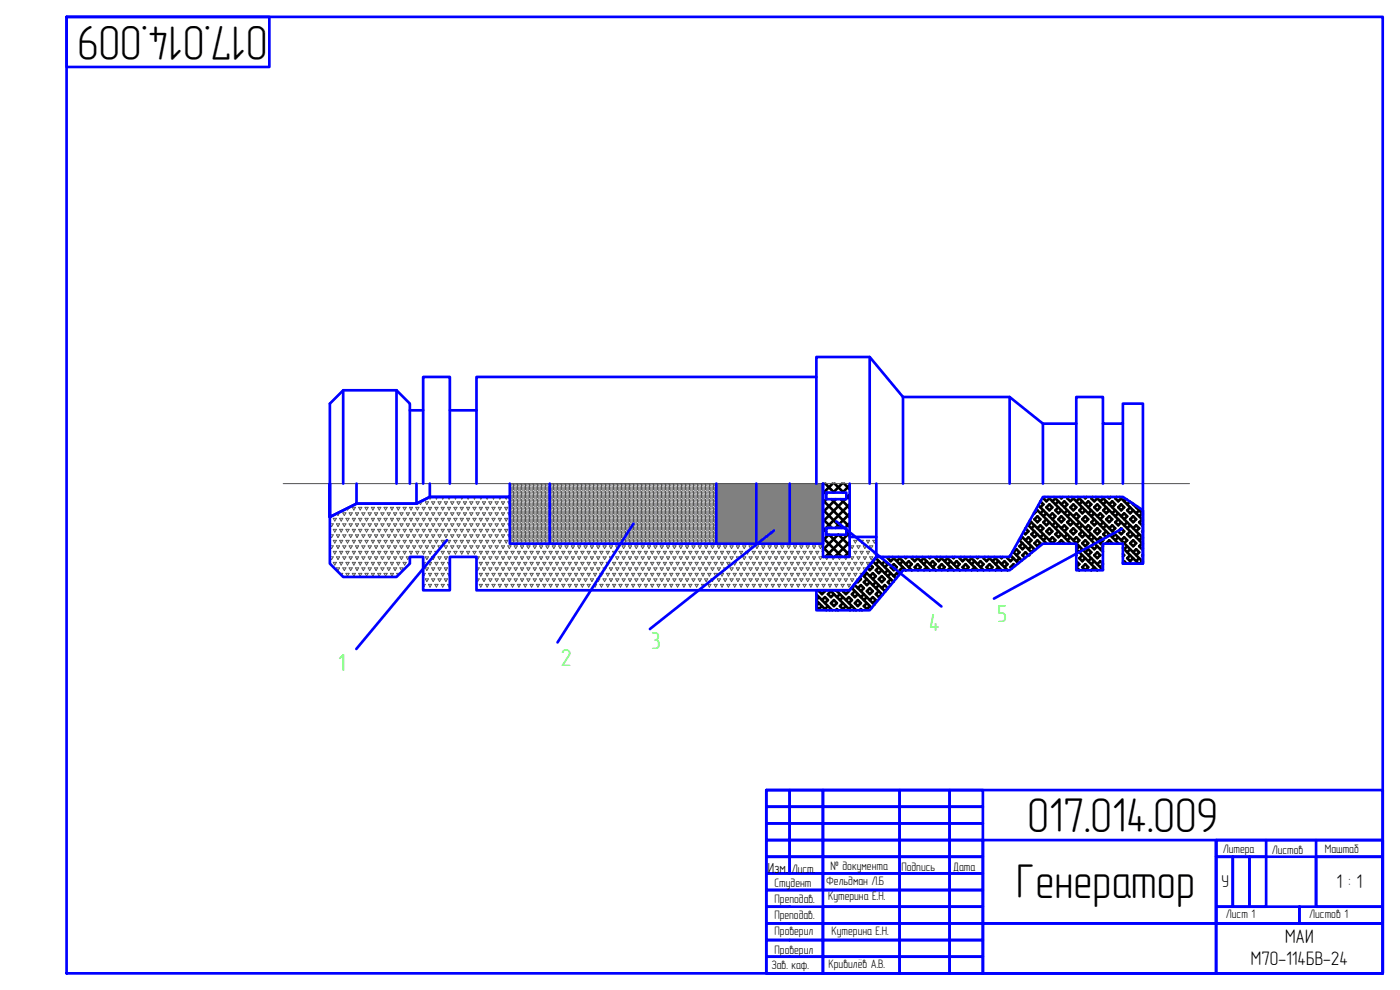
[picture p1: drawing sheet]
<svg xmlns="http://www.w3.org/2000/svg" width="420mm" height="297mm" viewBox="0 0 420 297" stroke-linecap="round" stroke-linejoin="round" font-family="sans-serif">
<defs><g id="words">
<g font-size="14.6">
<text x="80.3" y="7.9" transform="rotate(-180 80.3 7.9)">017.014.009</text>
<text x="308.4" y="249.7">017.014.009</text>
<text x="305" y="269.3">Генератор</text>
</g>
<g font-size="7.3" fill="#0f0">
<text x="278.8" y="189.2">4</text>
<text x="299.4" y="186.7">5</text>
<text x="195.5" y="194.7">3</text>
<text x="101.5" y="201.4">1</text>
<text x="168.3" y="200">2</text>
</g>
<g font-size="5.9">
<text x="401.1" y="266.6">1 : 1</text>
<text x="385.7" y="283">МАИ</text>
<text x="375.4" y="289.7">М7О-114БВ-24</text>
</g>
<text font-size="5.1" x="366.5" y="266.1">У</text>
<text font-size="4.4" x="230.4" y="261.8">Изм.</text>
<g font-size="3.7">
<text x="367" y="255.9">Литера</text>
<text x="381.7" y="256.2">Листов</text>
<text x="397.6" y="255.8">Маштаб</text>
<text x="237.6" y="261.8">Лист.</text>
<text x="249.3" y="261.2">№ документа</text>
<text x="270.5" y="261.4">Подпись</text>
<text x="286.1" y="261.4">Дата</text>
<text x="232.5" y="266.2">Студент</text>
<text x="248" y="265.5">Фельдман Л.Б</text>
<text x="232.4" y="275.7">Преподав.</text>
<text x="232.5" y="270.9">Преподав.</text>
<text x="248.5" y="270.1">Кутерина Е.Н.</text>
<text x="367.9" y="275.5">Лист 1</text>
<text x="392.9" y="275.5">Листов 1</text>
<text x="232.5" y="280.4">Проверил</text>
<text x="249.5" y="280.6">Кутерина Е.Н.</text>
<text x="232.5" y="286.1">Проверил</text>
<text x="231.5" y="290.7">Зав. каф.</text>
<text x="248.6" y="290.4">Кривилёв А.В.</text>
</g>
</g></defs>
<g fill="#808080" stroke="#808080" stroke-width=".3">
<path d="M237 145.1l10 18v-18zM237 145.1l10 18h-10z"/>
<path d="M227 145.1l10 18v-18zM227 145.1l10 18h-10z"/>
<path d="M215 145.1l12 18v-18zM215 145.1l12 18h-12z"/>
</g>
<g fill="none" stroke="#545454" stroke-width=".3">
<path d="M85 145.1h272M99 155.5v.1M99 158.8v.1M99.1 157.2h.9l-.5 .8zM100 155.5h1l-.5 .8zM100 158.8h1l-.5 .8zM101 157.2h.9l-.5 .8zM101.5 153.9h.4l-.5 .8-.3-.6M101.9 155.5h1l-.5 .8zM101.9 158.8h1l-.5 .8zM102.9 153.9h.9l-.5 .8zM102.9 157.2h.9l-.5 .8z"/>
<path d="M103.8 155.5h1l-.5 .8zM103.8 158.8h1l-.5 .8zM104.8 152.2h.1M104.8 152.2l-.5 .8-.3-.4M104.8 153.9h.9l-.5 .8zM104.8 157.2h.9l-.5 .8zM105.7 152.2h1l-.5 .8zM105.7 155.5h1l-.5 .8zM105.7 158.8h1l-.5 .8zM106.7 153.9h.9l-.5 .8zM106.7 157.2h.9l-.5 .8zM107 151.1l.1 .3 .2-.3"/>
<path d="M107.6 152.2h1l-.5 .8zM107.6 155.5h1l-.5 .8zM107.6 158.8h1l-.5 .8zM108.6 153.9h.9l-.4 .8zM108.6 157.2h.9l-.4 .8zM108.9 151.1l.2 .3 .1-.3M109.5 152.2h1l-.5 .8zM109.5 155.5h1l-.5 .8zM109.5 158.8h1l-.5 .8zM110.5 153.9h.9l-.4 .8zM110.5 157.2h.9l-.4 .8zM110.8 151.1l.2 .3 .1-.3"/>
<path d="M111.4 152.2h1l-.5 .8zM111.4 155.5h1l-.5 .8zM111.4 158.8h1l-.5 .8zM112.4 153.9h.9l-.4 .8zM112.4 157.2h.9l-.4 .8zM112.7 151.1l.2 .3 .1-.3M113.3 152.2h1l-.5 .8zM113.3 155.5h1l-.5 .8zM113.3 158.8h1l-.5 .8zM114.3 153.9h1l-.5 .8zM114.3 157.2h1l-.5 .8zM114.6 151.1l.2 .3 .1-.3"/>
<path d="M115.3 152.2h.9l-.5 .8zM115.3 155.5h.9l-.5 .8zM115.3 158.8h.9l-.5 .8zM116.2 153.9h1l-.5 .8zM116.2 157.2h1l-.5 .8zM116.5 151.1l.2 .3 .1-.3M117.2 152.2h.9l-.5 .8zM117.2 155.5h.9l-.5 .8zM117.2 158.8h.9l-.5 .8zM118.1 153.9h1l-.5 .8zM118.1 157.2h1l-.5 .8zM118.4 151.1l.2 .3 .1-.3"/>
<path d="M119.1 152.2h.9l-.5 .8zM119.1 155.5h.9l-.5 .8zM119.1 158.8h.9l-.5 .8zM120 153.9h1l-.5 .8zM120 157.2h1l-.5 .8zM120.3 151.1l.2 .3 .1-.3M121 152.2h.9l-.5 .8zM121 155.5h.9l-.5 .8zM121 158.8h.9l-.5 .8zM121.9 153.9h1l-.5 .8zM121.9 157.2h1l-.5 .8zM122.2 151.1l.2 .3 .2-.3"/>
<path d="M122.9 152.2h.9l-.5 .8zM122.9 155.5h.9l-.5 .8zM122.9 158.8h.9l-.5 .8zM123.8 153.9h1l-.5 .8zM123.8 157.2h1l-.5 .8zM124.1 151.1l.2 .3 .2-.3M124.8 152.2h.9l-.5 .8zM124.8 155.5h.9l-.5 .8zM124.8 158.8h.9l-.5 .8zM125.7 153.9h1l-.5 .8zM125.7 157.2h1l-.5 .8zM126 150.6h.7l-.5 .8-.4-.7"/>
<path d="M126.7 152.2h.9l-.5 .8zM126.7 155.5h.9l-.5 .8zM126.7 158.8h.9l-.5 .8zM127.6 150.6h1l-.5 .8zM127.6 153.9h1l-.5 .8zM127.6 157.2h1l-.5 .8zM128.6 152.2h.9l-.4 .8zM128.6 155.5h.9l-.4 .8zM128.6 158.8h.9l-.4 .8zM129.4 149.1l-.3 .7-.3-.6M129.5 150.6h1l-.5 .8zM129.5 153.9h1l-.5 .8z"/>
<path d="M129.5 157.2h1l-.5 .8zM130.5 152.2h.9l-.4 .8zM130.5 155.5h.9l-.4 .8zM130.5 158.8h.9l-.4 .8zM130.6 149.1l.4 .7 .3-.7M131.4 150.6h1l-.5 .8zM131.4 153.9h1l-.5 .8zM131.4 157.2h1l-.5 .8zM132.4 152.2h.9l-.4 .8zM132.4 155.5h.9l-.4 .8zM132.4 158.8h.9l-.4 .8zM132.5 149.1l.4 .7 .3-.7"/>
<path d="M133.3 150.6h1l-.5 .8zM133.3 153.9h1l-.5 .8zM133.3 157.2h1l-.5 .8zM134.3 152.2h1l-.5 .8zM134.3 155.5h1l-.5 .8zM134.3 158.8h1l-.5 .8zM134.4 149.1l.4 .7 .3-.7M135.3 150.6h.9l-.5 .8zM135.3 153.9h.9l-.5 .8zM135.3 157.2h.9l-.5 .8zM136.2 152.2h1l-.5 .8zM136.2 155.5h1l-.5 .8z"/>
<path d="M136.2 158.8h1l-.5 .8zM136.3 149.1l.4 .7 .4-.7M137.2 150.6h.9l-.5 .8zM137.2 153.9h.9l-.5 .8zM137.2 157.2h.9l-.5 .8zM138.1 152.2h1l-.5 .8zM138.1 155.5h1l-.5 .8zM138.1 158.8h1l-.5 .8zM138.2 149.1l.4 .7 .4-.7M139.1 150.6h.9l-.5 .8zM139.1 153.9h.9l-.5 .8zM139.1 157.2h.9l-.5 .8z"/>
<path d="M140 152.2h1l-.5 .8zM140 155.5h1l-.5 .8zM140 158.8h1l-.5 .8zM140.1 149.1l.4 .7 .4-.7M141 150.6h.9l-.5 .8zM141 153.9h.9l-.5 .8zM141 157.2h.9l-.5 .8zM141.9 152.2h1l-.5 .8zM141.9 155.5h1l-.5 .8zM141.9 158.8h1l-.5 .8zM142 149.1l.4 .7 .4-.7M142.9 150.6h.9l-.5 .8z"/>
<path d="M142.9 153.9h.9l-.5 .8zM142.9 157.2h.9l-.5 .8zM143.8 152.2h1l-.5 .8zM143.8 155.5h1l-.5 .8zM143.8 158.8h1l-.5 .8zM143.9 149.1l.4 .7 .4-.7M144.8 150.6h.9l-.5 .8zM144.8 153.9h.9l-.5 .8zM144.8 157.2h.9l-.5 .8zM145.7 152.2h1l-.5 .8zM145.7 155.5h1l-.5 .8zM145.7 158.8h1l-.5 .8z"/>
<path d="M145.8 149.1l.4 .7 .4-.7M146.7 150.6h.9l-.4 .8zM146.7 153.9h.9l-.4 .8zM146.7 157.2h.9l-.4 .8zM147.6 152.2h1l-.5 .8zM147.6 155.5h1l-.5 .8zM147.6 158.8h1l-.5 .8zM147.7 149.1l.4 .7 .4-.7M148.6 150.6h.9l-.4 .8zM148.6 153.9h.9l-.4 .8zM148.6 157.2h.9l-.4 .8zM149.5 152.2h1l-.5 .8z"/>
<path d="M149.5 155.5h1l-.5 .8zM149.5 158.8h1l-.5 .8zM149.6 149.1l.4 .7 .4-.7M150.5 150.6h.9l-.4 .8zM150.5 153.9h.9l-.4 .8zM150.5 157.2h.9l-.4 .8zM151.4 152.2h1l-.5 .8zM151.4 155.5h1l-.5 .8zM151.4 158.8h1l-.5 .8zM151.6 149.1l.3 .7 .4-.7M153 150.6h-.6l.5 .8 .1-.2M153 153.9h-.6l.5 .8 .1-.2"/>
<path d="M153 157.2h-.6l.5 .8 .1-.2M153.3 145.3v.6M153.3 146.2v1.2M153.3 147.7v.6M153.3 148.6v1.2M153.3 150.1v.6M153.3 151v1.2M153.3 152.5v.6M153.3 153.4v1.2M153.3 154.9v.6M153.3 155.8v1.2M153.3 157.3v.6"/>
<path d="M153.3 158.2v1.2M153.3 159.7v.6M153.7 145.1v.5M153.7 146v2M153.7 148.4v2M153.7 150.8v2M153.7 153.2v2M153.7 155.6v2M153.7 158v2M154.1 145.1v1.9M154.1 147.4v2M154.1 149.8v2"/>
<path d="M154.1 152.2v2M154.1 154.6v2M154.1 157v2M154.1 159.4v2M154.5 145.3v.6M154.5 146.2v1.2M154.5 147.7v.6M154.5 148.6v1.2M154.5 150.1v.6M154.5 151v1.2M154.5 152.5v.6M154.5 153.4v1.2"/>
<path d="M154.5 154.9v.6M154.5 155.8v1.2M154.5 157.3v.6M154.5 158.2v1.2M154.5 159.7v.6M154.9 145.1v.5M154.9 146v2M154.9 148.4v2M154.9 150.8v2M154.9 153.2v2M154.9 155.6v2M154.9 158v2"/>
<path d="M155.3 145.1v1.9M155.3 147.4v2M155.3 149.8v2M155.3 152.2v2M155.3 154.6v2M155.3 157v2M155.3 159.4v2M155.7 145.3v.6M155.7 146.2v1.2M155.7 147.7v.6M155.7 148.6v1.2M155.7 150.1v.6"/>
<path d="M155.7 151v1.2M155.7 152.5v.6M155.7 153.4v1.2M155.7 154.9v.6M155.7 155.8v1.2M155.7 157.3v.6M155.7 158.2v1.2M155.7 159.7v.6M156.1 145.1v.5M156.1 146v2M156.1 148.4v2M156.1 150.8v2"/>
<path d="M156.1 153.2v2M156.1 155.6v2M156.1 158v2M156.5 145.1v1.9M156.5 147.4v2M156.5 149.8v2M156.5 152.2v2M156.5 154.6v2M156.5 157v2M156.5 159.4v2M156.9 145.3v.6M156.9 146.2v1.2"/>
<path d="M156.9 147.7v.6M156.9 148.6v1.2M156.9 150.1v.6M156.9 151v1.2M156.9 152.5v.6M156.9 153.4v1.2M156.9 154.9v.6M156.9 155.8v1.2M156.9 157.3v.6M156.9 158.2v1.2M156.9 159.7v.6M157.3 145.1v.5"/>
<path d="M157.3 146v2M157.3 148.4v2M157.3 150.8v2M157.3 153.2v2M157.3 155.6v2M157.3 158v2M157.7 145.1v1.9M157.7 147.4v2M157.7 149.8v2M157.7 152.2v2M157.7 154.6v2M157.7 157v2"/>
<path d="M157.7 159.4v2M158.1 145.3v.6M158.1 146.2v1.2M158.1 147.7v.6M158.1 148.6v1.2M158.1 150.1v.6M158.1 151v1.2M158.1 152.5v.6M158.1 153.4v1.2M158.1 154.9v.6M158.1 155.8v1.2M158.1 157.3v.6"/>
<path d="M158.1 158.2v1.2M158.1 159.7v.6M158.5 145.1v.5M158.5 146v2M158.5 148.4v2M158.5 150.8v2M158.5 153.2v2M158.5 155.6v2M158.5 158v2M158.9 145.1v1.9M158.9 147.4v2M158.9 149.8v2"/>
<path d="M158.9 152.2v2M158.9 154.6v2M158.9 157v2M158.9 159.4v2M159.3 145.3v.6M159.3 146.2v1.2M159.3 147.7v.6M159.3 148.6v1.2M159.3 150.1v.6M159.3 151v1.2M159.3 152.5v.6M159.3 153.4v1.2"/>
<path d="M159.3 154.9v.6M159.3 155.8v1.2M159.3 157.3v.6M159.3 158.2v1.2M159.3 159.7v.6M159.7 145.1v.5M159.7 146v2M159.7 148.4v2M159.7 150.8v2M159.7 153.2v2M159.7 155.6v2M159.7 158v2"/>
<path d="M160.1 145.1v1.9M160.1 147.4v2M160.1 149.8v2M160.1 152.2v2M160.1 154.6v2M160.1 157v2M160.1 159.4v2M160.5 145.3v.6M160.5 146.2v1.2M160.5 147.7v.6M160.5 148.6v1.2M160.5 150.1v.6"/>
<path d="M160.5 151v1.2M160.5 152.5v.6M160.5 153.4v1.2M160.5 154.9v.6M160.5 155.8v1.2M160.5 157.3v.6M160.5 158.2v1.2M160.5 159.7v.6M160.9 145.1v.5M160.9 146v2M160.9 148.4v2M160.9 150.8v2"/>
<path d="M160.9 153.2v2M160.9 155.6v2M160.9 158v2M161.3 145.1v1.9M161.3 147.4v2M161.3 149.8v2M161.3 152.2v2M161.3 154.6v2M161.3 157v2M161.3 159.4v2M161.7 145.3v.6M161.7 146.2v1.2"/>
<path d="M161.7 147.7v.6M161.7 148.6v1.2M161.7 150.1v.6M161.7 151v1.2M161.7 152.5v.6M161.7 153.4v1.2M161.7 154.9v.6M161.7 155.8v1.2M161.7 157.3v.6M161.7 158.2v1.2M161.7 159.7v.6M162.1 145.1v.5"/>
<path d="M162.1 146v2M162.1 148.4v2M162.1 150.8v2M162.1 153.2v2M162.1 155.6v2M162.1 158v2M162.5 145.1v1.9M162.5 147.4v2M162.5 149.8v2M162.5 152.2v2M162.5 154.6v2M162.5 157v2"/>
<path d="M162.5 159.4v2M162.9 145.3v.6M162.9 146.2v1.2M162.9 147.7v.6M162.9 148.6v1.2M162.9 150.1v.6M162.9 151v1.2M162.9 152.5v.6M162.9 153.4v1.2M162.9 154.9v.6M162.9 155.8v1.2M162.9 157.3v.6"/>
<path d="M162.9 158.2v1.2M162.9 159.7v.6M163.3 145.1v.5M163.3 146v2M163.3 148.4v2M163.3 150.8v2M163.3 153.2v2M163.3 155.6v2M163.3 158v2M163.7 145.1v1.9M163.7 147.4v2M163.7 149.8v2"/>
<path d="M163.7 152.2v2M163.7 154.6v2M163.7 157v2M163.7 159.4v2M164.1 145.3v.6M164.1 146.2v1.2M164.1 147.7v.6M164.1 148.6v1.2M164.1 150.1v.6M164.1 151v1.2M164.1 152.5v.6M164.1 153.4v1.2"/>
<path d="M164.1 154.9v.6M164.1 155.8v1.2M164.1 157.3v.6M164.1 158.2v1.2M164.1 159.7v.6M164.5 145.1v.5M164.5 146v2M164.5 148.4v2M164.5 150.8v2M164.5 153.2v2M164.5 155.6v2M164.5 158v2"/>
<path d="M164.9 145.1v1.9M164.9 147.4v2M164.9 149.8v2M164.9 152.2v2M164.9 154.6v2M164.9 157v2M164.9 159.4v2M165.3 145.3v.6M165.3 146.2v1.2M165.3 147.7v.6M165.3 148.6v1.2M165.3 150.1v.6"/>
<path d="M165.3 151v1.2M165.3 152.5v.6M165.3 153.4v1.2M165.3 154.9v.6M165.3 155.8v1.2M165.3 157.3v.6M165.3 158.2v1.2M165.3 159.7v.6M165.7 145.1v.5M165.7 146v2M165.7 148.4v2M165.7 150.8v2"/>
<path d="M165.7 153.2v2M165.7 155.6v2M165.7 158v2M166.1 145.1v1.9M166.1 147.4v2M166.1 149.8v2M166.1 152.2v2M166.1 154.6v2M166.1 157v2M166.1 159.4v2M166.5 145.3v.6M166.5 146.2v1.2"/>
<path d="M166.5 147.7v.6M166.5 148.6v1.2M166.5 150.1v.6M166.5 151v1.2M166.5 152.5v.6M166.5 153.4v1.2M166.5 154.9v.6M166.5 155.8v1.2M166.5 157.3v.6M166.5 158.2v1.2M166.5 159.7v.6M166.9 145.1v.5"/>
<path d="M166.9 146v2M166.9 148.4v2M166.9 150.8v2M166.9 153.2v2M166.9 155.6v2M166.9 158v2M167.3 145.1v1.9M167.3 147.4v2M167.3 149.8v2M167.3 152.2v2M167.3 154.6v2M167.3 157v2"/>
<path d="M167.3 159.4v2M167.7 145.3v.6M167.7 146.2v1.2M167.7 147.7v.6M167.7 148.6v1.2M167.7 150.1v.6M167.7 151v1.2M167.7 152.5v.6M167.7 153.4v1.2M167.7 154.9v.6M167.7 155.8v1.2M167.7 157.3v.6"/>
<path d="M167.7 158.2v1.2M167.7 159.7v.6M168.1 145.1v.5M168.1 146v2M168.1 148.4v2M168.1 150.8v2M168.1 153.2v2M168.1 155.6v2M168.1 158v2M168.5 145.1v1.9M168.5 147.4v2M168.5 149.8v2"/>
<path d="M168.5 152.2v2M168.5 154.6v2M168.5 157v2M168.5 159.4v2M168.9 145.3v.6M168.9 146.2v1.2M168.9 147.7v.6M168.9 148.6v1.2M168.9 150.1v.6M168.9 151v1.2M168.9 152.5v.6M168.9 153.4v1.2"/>
<path d="M168.9 154.9v.6M168.9 155.8v1.2M168.9 157.3v.6M168.9 158.2v1.2M168.9 159.7v.6M169.3 145.1v.5M169.3 146v2M169.3 148.4v2M169.3 150.8v2M169.3 153.2v2M169.3 155.6v2M169.3 158v2"/>
<path d="M169.7 145.1v1.9M169.7 147.4v2M169.7 149.8v2M169.7 152.2v2M169.7 154.6v2M169.7 157v2M169.7 159.4v2M170.1 145.3v.6M170.1 146.2v1.2M170.1 147.7v.6M170.1 148.6v1.2M170.1 150.1v.6"/>
<path d="M170.1 151v1.2M170.1 152.5v.6M170.1 153.4v1.2M170.1 154.9v.6M170.1 155.8v1.2M170.1 157.3v.6M170.1 158.2v1.2M170.1 159.7v.6M170.5 145.1v.5M170.5 146v2M170.5 148.4v2M170.5 150.8v2"/>
<path d="M170.5 153.2v2M170.5 155.6v2M170.5 158v2M170.9 145.1v1.9M170.9 147.4v2M170.9 149.8v2M170.9 152.2v2M170.9 154.6v2M170.9 157v2M170.9 159.4v2M171.3 145.3v.6M171.3 146.2v1.2"/>
<path d="M171.3 147.7v.6M171.3 148.6v1.2M171.3 150.1v.6M171.3 151v1.2M171.3 152.5v.6M171.3 153.4v1.2M171.3 154.9v.6M171.3 155.8v1.2M171.3 157.3v.6M171.3 158.2v1.2M171.3 159.7v.6M171.7 145.1v.5"/>
<path d="M171.7 146v2M171.7 148.4v2M171.7 150.8v2M171.7 153.2v2M171.7 155.6v2M171.7 158v2M172.1 145.1v1.9M172.1 147.4v2M172.1 149.8v2M172.1 152.2v2M172.1 154.6v2M172.1 157v2"/>
<path d="M172.1 159.4v2M172.5 145.3v.6M172.5 146.2v1.2M172.5 147.7v.6M172.5 148.6v1.2M172.5 150.1v.6M172.5 151v1.2M172.5 152.5v.6M172.5 153.4v1.2M172.5 154.9v.6M172.5 155.8v1.2M172.5 157.3v.6"/>
<path d="M172.5 158.2v1.2M172.5 159.7v.6M172.9 145.1v.5M172.9 146v2M172.9 148.4v2M172.9 150.8v2M172.9 153.2v2M172.9 155.6v2M172.9 158v2M173.3 145.1v1.9M173.3 147.4v2M173.3 149.8v2"/>
<path d="M173.3 152.2v2M173.3 154.6v2M173.3 157v2M173.3 159.4v2M173.7 145.3v.6M173.7 146.2v1.2M173.7 147.7v.6M173.7 148.6v1.2M173.7 150.1v.6M173.7 151v1.2M173.7 152.5v.6M173.7 153.4v1.2"/>
<path d="M173.7 154.9v.6M173.7 155.8v1.2M173.7 157.3v.6M173.7 158.2v1.2M173.7 159.7v.6M174.1 145.1v.5M174.1 146v2M174.1 148.4v2M174.1 150.8v2M174.1 153.2v2M174.1 155.6v2M174.1 158v2"/>
<path d="M174.5 145.1v1.9M174.5 147.4v2M174.5 149.8v2M174.5 152.2v2M174.5 154.6v2M174.5 157v2M174.5 159.4v2M174.9 145.3v.6M174.9 146.2v1.2M174.9 147.7v.6M174.9 148.6v1.2M174.9 150.1v.6"/>
<path d="M174.9 151v1.2M174.9 152.5v.6M174.9 153.4v1.2M174.9 154.9v.6M174.9 155.8v1.2M174.9 157.3v.6M174.9 158.2v1.2M174.9 159.7v.6M175.3 145.1v.5M175.3 146v2M175.3 148.4v2M175.3 150.8v2"/>
<path d="M175.3 153.2v2M175.3 155.6v2M175.3 158v2M175.7 145.1v1.9M175.7 147.4v2M175.7 149.8v2M175.7 152.2v2M175.7 154.6v2M175.7 157v2M175.7 159.4v2M176.1 145.3v.6M176.1 146.2v1.2"/>
<path d="M176.1 147.7v.6M176.1 148.6v1.2M176.1 150.1v.6M176.1 151v1.2M176.1 152.5v.6M176.1 153.4v1.2M176.1 154.9v.6M176.1 155.8v1.2M176.1 157.3v.6M176.1 158.2v1.2M176.1 159.7v.6M176.5 145.1v.5"/>
<path d="M176.5 146v2M176.5 148.4v2M176.5 150.8v2M176.5 153.2v2M176.5 155.6v2M176.5 158v2M176.9 145.1v1.9M176.9 147.4v2M176.9 149.8v2M176.9 152.2v2M176.9 154.6v2M176.9 157v2"/>
<path d="M176.9 159.4v2M177.3 145.3v.6M177.3 146.2v1.2M177.3 147.7v.6M177.3 148.6v1.2M177.3 150.1v.6M177.3 151v1.2M177.3 152.5v.6M177.3 153.4v1.2M177.3 154.9v.6M177.3 155.8v1.2M177.3 157.3v.6"/>
<path d="M177.3 158.2v1.2M177.3 159.7v.6M177.7 145.1v.5M177.7 146v2M177.7 148.4v2M177.7 150.8v2M177.7 153.2v2M177.7 155.6v2M177.7 158v2M178.1 145.1v1.9M178.1 147.4v2M178.1 149.8v2"/>
<path d="M178.1 152.2v2M178.1 154.6v2M178.1 157v2M178.1 159.4v2M178.5 145.3v.6M178.5 146.2v1.2M178.5 147.7v.6M178.5 148.6v1.2M178.5 150.1v.6M178.5 151v1.2M178.5 152.5v.6M178.5 153.4v1.2"/>
<path d="M178.5 154.9v.6M178.5 155.8v1.2M178.5 157.3v.6M178.5 158.2v1.2M178.5 159.7v.6M178.9 145.1v.5M178.9 146v2M178.9 148.4v2M178.9 150.8v2M178.9 153.2v2M178.9 155.6v2M178.9 158v2"/>
<path d="M179.3 145.1v1.9M179.3 147.4v2M179.3 149.8v2M179.3 152.2v2M179.3 154.6v2M179.3 157v2M179.3 159.4v2M179.7 145.3v.6M179.7 146.2v1.2M179.7 147.7v.6M179.7 148.6v1.2M179.7 150.1v.6"/>
<path d="M179.7 151v1.2M179.7 152.5v.6M179.7 153.4v1.2M179.7 154.9v.6M179.7 155.8v1.2M179.7 157.3v.6M179.7 158.2v1.2M179.7 159.7v.6M180.1 145.1v.5M180.1 146v2M180.1 148.4v2M180.1 150.8v2"/>
<path d="M180.1 153.2v2M180.1 155.6v2M180.1 158v2M180.5 145.1v1.9M180.5 147.4v2M180.5 149.8v2M180.5 152.2v2M180.5 154.6v2M180.5 157v2M180.5 159.4v2M180.9 145.3v.6M180.9 146.2v1.2"/>
<path d="M180.9 147.7v.6M180.9 148.6v1.2M180.9 150.1v.6M180.9 151v1.2M180.9 152.5v.6M180.9 153.4v1.2M180.9 154.9v.6M180.9 155.8v1.2M180.9 157.3v.6M180.9 158.2v1.2M180.9 159.7v.6M181.3 145.1v.5"/>
<path d="M181.3 146v2M181.3 148.4v2M181.3 150.8v2M181.3 153.2v2M181.3 155.6v2M181.3 158v2M181.7 145.1v1.9M181.7 147.4v2M181.7 149.8v2M181.7 152.2v2M181.7 154.6v2M181.7 157v2"/>
<path d="M181.7 159.4v2M182.1 145.3v.6M182.1 146.2v1.2M182.1 147.7v.6M182.1 148.6v1.2M182.1 150.1v.6M182.1 151v1.2M182.1 152.5v.6M182.1 153.4v1.2M182.1 154.9v.6M182.1 155.8v1.2M182.1 157.3v.6"/>
<path d="M182.1 158.2v1.2M182.1 159.7v.6M182.5 145.1v.5M182.5 146v2M182.5 148.4v2M182.5 150.8v2M182.5 153.2v2M182.5 155.6v2M182.5 158v2M182.9 145.1v1.9M182.9 147.4v2M182.9 149.8v2"/>
<path d="M182.9 152.2v2M182.9 154.6v2M182.9 157v2M182.9 159.4v2M183.3 145.3v.6M183.3 146.2v1.2M183.3 147.7v.6M183.3 148.6v1.2M183.3 150.1v.6M183.3 151v1.2M183.3 152.5v.6M183.3 153.4v1.2"/>
<path d="M183.3 154.9v.6M183.3 155.8v1.2M183.3 157.3v.6M183.3 158.2v1.2M183.3 159.7v.6M183.7 145.1v.5M183.7 146v2M183.7 148.4v2M183.7 150.8v2M183.7 153.2v2M183.7 155.6v2M183.7 158v2"/>
<path d="M184.1 145.1v1.9M184.1 147.4v2M184.1 149.8v2M184.1 152.2v2M184.1 154.6v2M184.1 157v2M184.1 159.4v2M184.5 145.3v.6M184.5 146.2v1.2M184.5 147.7v.6M184.5 148.6v1.2M184.5 150.1v.6"/>
<path d="M184.5 151v1.2M184.5 152.5v.6M184.5 153.4v1.2M184.5 154.9v.6M184.5 155.8v1.2M184.5 157.3v.6M184.5 158.2v1.2M184.5 159.7v.6M184.9 145.1v.5M184.9 146v2M184.9 148.4v2M184.9 150.8v2"/>
<path d="M184.9 153.2v2M184.9 155.6v2M184.9 158v2M185.3 145.1v1.9M185.3 147.4v2M185.3 149.8v2M185.3 152.2v2M185.3 154.6v2M185.3 157v2M185.3 159.4v2M185.7 145.3v.6M185.7 146.2v1.2"/>
<path d="M185.7 147.7v.6M185.7 148.6v1.2M185.7 150.1v.6M185.7 151v1.2M185.7 152.5v.6M185.7 153.4v1.2M185.7 154.9v.6M185.7 155.8v1.2M185.7 157.3v.6M185.7 158.2v1.2M185.7 159.7v.6M186.1 145.1v.5"/>
<path d="M186.1 146v2M186.1 148.4v2M186.1 150.8v2M186.1 153.2v2M186.1 155.6v2M186.1 158v2M186.5 145.1v1.9M186.5 147.4v2M186.5 149.8v2M186.5 152.2v2M186.5 154.6v2M186.5 157v2"/>
<path d="M186.5 159.4v2M186.9 145.3v.6M186.9 146.2v1.2M186.9 147.7v.6M186.9 148.6v1.2M186.9 150.1v.6M186.9 151v1.2M186.9 152.5v.6M186.9 153.4v1.2M186.9 154.9v.6M186.9 155.8v1.2M186.9 157.3v.6"/>
<path d="M186.9 158.2v1.2M186.9 159.7v.6M187.3 145.1v.5M187.3 146v2M187.3 148.4v2M187.3 150.8v2M187.3 153.2v2M187.3 155.6v2M187.3 158v2M187.7 145.1v1.9M187.7 147.4v2M187.7 149.8v2"/>
<path d="M187.7 152.2v2M187.7 154.6v2M187.7 157v2M187.7 159.4v2M188.1 145.3v.6M188.1 146.2v1.2M188.1 147.7v.6M188.1 148.6v1.2M188.1 150.1v.6M188.1 151v1.2M188.1 152.5v.6M188.1 153.4v1.2"/>
<path d="M188.1 154.9v.6M188.1 155.8v1.2M188.1 157.3v.6M188.1 158.2v1.2M188.1 159.7v.6M188.5 145.1v.5M188.5 146v2M188.5 148.4v2M188.5 150.8v2M188.5 153.2v2M188.5 155.6v2M188.5 158v2"/>
<path d="M188.9 145.1v1.9M188.9 147.4v2M188.9 149.8v2M188.9 152.2v2M188.9 154.6v2M188.9 157v2M188.9 159.4v2M189.3 145.3v.6M189.3 146.2v1.2M189.3 147.7v.6M189.3 148.6v1.2M189.3 150.1v.6"/>
<path d="M189.3 151v1.2M189.3 152.5v.6M189.3 153.4v1.2M189.3 154.9v.6M189.3 155.8v1.2M189.3 157.3v.6M189.3 158.2v1.2M189.3 159.7v.6M189.7 145.1v.5M189.7 146v2M189.7 148.4v2M189.7 150.8v2"/>
<path d="M189.7 153.2v2M189.7 155.6v2M189.7 158v2M190.1 145.1v1.9M190.1 147.4v2M190.1 149.8v2M190.1 152.2v2M190.1 154.6v2M190.1 157v2M190.1 159.4v2M190.5 145.3v.6M190.5 146.2v1.2"/>
<path d="M190.5 147.7v.6M190.5 148.6v1.2M190.5 150.1v.6M190.5 151v1.2M190.5 152.5v.6M190.5 153.4v1.2M190.5 154.9v.6M190.5 155.8v1.2M190.5 157.3v.6M190.5 158.2v1.2M190.5 159.7v.6M190.9 145.1v.5"/>
<path d="M190.9 146v2M190.9 148.4v2M190.9 150.8v2M190.9 153.2v2M190.9 155.6v2M190.9 158v2M191.3 145.1v1.9M191.3 147.4v2M191.3 149.8v2M191.3 152.2v2M191.3 154.6v2M191.3 157v2"/>
<path d="M191.3 159.4v2M191.7 145.3v.6M191.7 146.2v1.2M191.7 147.7v.6M191.7 148.6v1.2M191.7 150.1v.6M191.7 151v1.2M191.7 152.5v.6M191.7 153.4v1.2M191.7 154.9v.6M191.7 155.8v1.2M191.7 157.3v.6"/>
<path d="M191.7 158.2v1.2M191.7 159.7v.6M192.1 145.1v.5M192.1 146v2M192.1 148.4v2M192.1 150.8v2M192.1 153.2v2M192.1 155.6v2M192.1 158v2M192.5 145.1v1.9M192.5 147.4v2M192.5 149.8v2"/>
<path d="M192.5 152.2v2M192.5 154.6v2M192.5 157v2M192.5 159.4v2M192.9 145.3v.6M192.9 146.2v1.2M192.9 147.7v.6M192.9 148.6v1.2M192.9 150.1v.6M192.9 151v1.2M192.9 152.5v.6M192.9 153.4v1.2"/>
<path d="M192.9 154.9v.6M192.9 155.8v1.2M192.9 157.3v.6M192.9 158.2v1.2M192.9 159.7v.6M193.3 145.1v.5M193.3 146v2M193.3 148.4v2M193.3 150.8v2M193.3 153.2v2M193.3 155.6v2M193.3 158v2"/>
<path d="M193.7 145.1v1.9M193.7 147.4v2M193.7 149.8v2M193.7 152.2v2M193.7 154.6v2M193.7 157v2M193.7 159.4v2M194.1 145.3v.6M194.1 146.2v1.2M194.1 147.7v.6M194.1 148.6v1.2M194.1 150.1v.6"/>
<path d="M194.1 151v1.2M194.1 152.5v.6M194.1 153.4v1.2M194.1 154.9v.6M194.1 155.8v1.2M194.1 157.3v.6M194.1 158.2v1.2M194.1 159.7v.6M194.5 145.1v.5M194.5 146v2M194.5 148.4v2M194.5 150.8v2"/>
<path d="M194.5 153.2v2M194.5 155.6v2M194.5 158v2M194.9 145.1v1.9M194.9 147.4v2M194.9 149.8v2M194.9 152.2v2M194.9 154.6v2M194.9 157v2M194.9 159.4v2M195.3 145.3v.6M195.3 146.2v1.2"/>
<path d="M195.3 147.7v.6M195.3 148.6v1.2M195.3 150.1v.6M195.3 151v1.2M195.3 152.5v.6M195.3 153.4v1.2M195.3 154.9v.6M195.3 155.8v1.2M195.3 157.3v.6M195.3 158.2v1.2M195.3 159.7v.6M195.7 145.1v.5"/>
<path d="M195.7 146v2M195.7 148.4v2M195.7 150.8v2M195.7 153.2v2M195.7 155.6v2M195.7 158v2M196.1 145.1v1.9M196.1 147.4v2M196.1 149.8v2M196.1 152.2v2M196.1 154.6v2M196.1 157v2"/>
<path d="M196.1 159.4v2M196.5 145.3v.6M196.5 146.2v1.2M196.5 147.7v.6M196.5 148.6v1.2M196.5 150.1v.6M196.5 151v1.2M196.5 152.5v.6M196.5 153.4v1.2M196.5 154.9v.6M196.5 155.8v1.2M196.5 157.3v.6"/>
<path d="M196.5 158.2v1.2M196.5 159.7v.6M196.9 145.1v.5M196.9 146v2M196.9 148.4v2M196.9 150.8v2M196.9 153.2v2M196.9 155.6v2M196.9 158v2M197.3 145.1v1.9M197.3 147.4v2M197.3 149.8v2"/>
<path d="M197.3 152.2v2M197.3 154.6v2M197.3 157v2M197.3 159.4v2M197.7 145.3v.6M197.7 146.2v1.2M197.7 147.7v.6M197.7 148.6v1.2M197.7 150.1v.6M197.7 151v1.2M197.7 152.5v.6M197.7 153.4v1.2"/>
<path d="M197.7 154.9v.6M197.7 155.8v1.2M197.7 157.3v.6M197.7 158.2v1.2M197.7 159.7v.6M198.1 145.1v.5M198.1 146v2M198.1 148.4v2M198.1 150.8v2M198.1 153.2v2M198.1 155.6v2M198.1 158v2"/>
<path d="M198.5 145.1v1.9M198.5 147.4v2M198.5 149.8v2M198.5 152.2v2M198.5 154.6v2M198.5 157v2M198.5 159.4v2M198.9 145.3v.6M198.9 146.2v1.2M198.9 147.7v.6M198.9 148.6v1.2M198.9 150.1v.6"/>
<path d="M198.9 151v1.2M198.9 152.5v.6M198.9 153.4v1.2M198.9 154.9v.6M198.9 155.8v1.2M198.9 157.3v.6M198.9 158.2v1.2M198.9 159.7v.6M199.3 145.1v.5M199.3 146v2M199.3 148.4v2M199.3 150.8v2"/>
<path d="M199.3 153.2v2M199.3 155.6v2M199.3 158v2M199.7 145.1v1.9M199.7 147.4v2M199.7 149.8v2M199.7 152.2v2M199.7 154.6v2M199.7 157v2M199.7 159.4v2M200.1 145.3v.6M200.1 146.2v1.2"/>
<path d="M200.1 147.7v.6M200.1 148.6v1.2M200.1 150.1v.6M200.1 151v1.2M200.1 152.5v.6M200.1 153.4v1.2M200.1 154.9v.6M200.1 155.8v1.2M200.1 157.3v.6M200.1 158.2v1.2M200.1 159.7v.6M200.5 145.1v.5"/>
<path d="M200.5 146v2M200.5 148.4v2M200.5 150.8v2M200.5 153.2v2M200.5 155.6v2M200.5 158v2M200.9 145.1v1.9M200.9 147.4v2M200.9 149.8v2M200.9 152.2v2M200.9 154.6v2M200.9 157v2"/>
<path d="M200.9 159.4v2M201.3 145.3v.6M201.3 146.2v1.2M201.3 147.7v.6M201.3 148.6v1.2M201.3 150.1v.6M201.3 151v1.2M201.3 152.5v.6M201.3 153.4v1.2M201.3 154.9v.6M201.3 155.8v1.2M201.3 157.3v.6"/>
<path d="M201.3 158.2v1.2M201.3 159.7v.6M201.7 145.1v.5M201.7 146v2M201.7 148.4v2M201.7 150.8v2M201.7 153.2v2M201.7 155.6v2M201.7 158v2M202.1 145.1v1.9M202.1 147.4v2M202.1 149.8v2"/>
<path d="M202.1 152.2v2M202.1 154.6v2M202.1 157v2M202.1 159.4v2M202.5 145.3v.6M202.5 146.2v1.2M202.5 147.7v.6M202.5 148.6v1.2M202.5 150.1v.6M202.5 151v1.2M202.5 152.5v.6M202.5 153.4v1.2"/>
<path d="M202.5 154.9v.6M202.5 155.8v1.2M202.5 157.3v.6M202.5 158.2v1.2M202.5 159.7v.6M202.9 145.1v.5M202.9 146v2M202.9 148.4v2M202.9 150.8v2M202.9 153.2v2M202.9 155.6v2M202.9 158v2"/>
<path d="M203.3 145.1v1.9M203.3 147.4v2M203.3 149.8v2M203.3 152.2v2M203.3 154.6v2M203.3 157v2M203.3 159.4v2M203.7 145.3v.6M203.7 146.2v1.2M203.7 147.7v.6M203.7 148.6v1.2M203.7 150.1v.6"/>
<path d="M203.7 151v1.2M203.7 152.5v.6M203.7 153.4v1.2M203.7 154.9v.6M203.7 155.8v1.2M203.7 157.3v.6M203.7 158.2v1.2M203.7 159.7v.6M204.1 145.1v.5M204.1 146v2M204.1 148.4v2M204.1 150.8v2"/>
<path d="M204.1 153.2v2M204.1 155.6v2M204.1 158v2M204.5 145.1v1.9M204.5 147.4v2M204.5 149.8v2M204.5 152.2v2M204.5 154.6v2M204.5 157v2M204.5 159.4v2M204.9 145.3v.6M204.9 146.2v1.2"/>
<path d="M204.9 147.7v.6M204.9 148.6v1.2M204.9 150.1v.6M204.9 151v1.2M204.9 152.5v.6M204.9 153.4v1.2M204.9 154.9v.6M204.9 155.8v1.2M204.9 157.3v.6M204.9 158.2v1.2M204.9 159.7v.6M205.3 145.1v.5"/>
<path d="M205.3 146v2M205.3 148.4v2M205.3 150.8v2M205.3 153.2v2M205.3 155.6v2M205.3 158v2M205.7 145.1v1.9M205.7 147.4v2M205.7 149.8v2M205.7 152.2v2M205.7 154.6v2M205.7 157v2"/>
<path d="M205.7 159.4v2M206.1 145.3v.6M206.1 146.2v1.2M206.1 147.7v.6M206.1 148.6v1.2M206.1 150.1v.6M206.1 151v1.2M206.1 152.5v.6M206.1 153.4v1.2M206.1 154.9v.6M206.1 155.8v1.2M206.1 157.3v.6"/>
<path d="M206.1 158.2v1.2M206.1 159.7v.6M206.5 145.1v.5M206.5 146v2M206.5 148.4v2M206.5 150.8v2M206.5 153.2v2M206.5 155.6v2M206.5 158v2M206.9 145.1v1.9M206.9 147.4v2M206.9 149.8v2"/>
<path d="M206.9 152.2v2M206.9 154.6v2M206.9 157v2M206.9 159.4v2M207.3 145.3v.6M207.3 146.2v1.2M207.3 147.7v.6M207.3 148.6v1.2M207.3 150.1v.6M207.3 151v1.2M207.3 152.5v.6M207.3 153.4v1.2"/>
<path d="M207.3 154.9v.6M207.3 155.8v1.2M207.3 157.3v.6M207.3 158.2v1.2M207.3 159.7v.6M207.7 145.1v.5M207.7 146v2M207.7 148.4v2M207.7 150.8v2M207.7 153.2v2M207.7 155.6v2M207.7 158v2"/>
<path d="M208.1 145.1v1.9M208.1 147.4v2M208.1 149.8v2M208.1 152.2v2M208.1 154.6v2M208.1 157v2M208.1 159.4v2M208.5 145.3v.6M208.5 146.2v1.2M208.5 147.7v.6M208.5 148.6v1.2M208.5 150.1v.6"/>
<path d="M208.5 151v1.2M208.5 152.5v.6M208.5 153.4v1.2M208.5 154.9v.6M208.5 155.8v1.2M208.5 157.3v.6M208.5 158.2v1.2M208.5 159.7v.6M208.9 145.1v.5M208.9 146v2M208.9 148.4v2M208.9 150.8v2"/>
<path d="M208.9 153.2v2M208.9 155.6v2M208.9 158v2M209.3 145.1v1.9M209.3 147.4v2M209.3 149.8v2M209.3 152.2v2M209.3 154.6v2M209.3 157v2M209.3 159.4v2M209.7 145.3v.6M209.7 146.2v1.2"/>
<path d="M209.7 147.7v.6M209.7 148.6v1.2M209.7 150.1v.6M209.7 151v1.2M209.7 152.5v.6M209.7 153.4v1.2M209.7 154.9v.6M209.7 155.8v1.2M209.7 157.3v.6M209.7 158.2v1.2M209.7 159.7v.6M210.1 145.1v.5"/>
<path d="M210.1 146v2M210.1 148.4v2M210.1 150.8v2M210.1 153.2v2M210.1 155.6v2M210.1 158v2M210.5 145.1v1.9M210.5 147.4v2M210.5 149.8v2M210.5 152.2v2M210.5 154.6v2M210.5 157v2"/>
<path d="M210.5 159.4v2M210.9 145.3v.6M210.9 146.2v1.2M210.9 147.7v.6M210.9 148.6v1.2M210.9 150.1v.6M210.9 151v1.2M210.9 152.5v.6M210.9 153.4v1.2M210.9 154.9v.6M210.9 155.8v1.2M210.9 157.3v.6"/>
<path d="M210.9 158.2v1.2M210.9 159.7v.6M211.3 145.1v.5M211.3 146v2M211.3 148.4v2M211.3 150.8v2M211.3 153.2v2M211.3 155.6v2M211.3 158v2M211.7 145.1v1.9M211.7 147.4v2M211.7 149.8v2"/>
<path d="M211.7 152.2v2M211.7 154.6v2M211.7 157v2M211.7 159.4v2M212.1 145.3v.6M212.1 146.2v1.2M212.1 147.7v.6M212.1 148.6v1.2M212.1 150.1v.6M212.1 151v1.2M212.1 152.5v.6M212.1 153.4v1.2"/>
<path d="M212.1 154.9v.6M212.1 155.8v1.2M212.1 157.3v.6M212.1 158.2v1.2M212.1 159.7v.6M212.5 145.1v.5M212.5 146v2M212.5 148.4v2M212.5 150.8v2M212.5 153.2v2M212.5 155.6v2M212.5 158v2"/>
<path d="M212.9 145.1v1.9M212.9 147.4v2M212.9 149.8v2M212.9 152.2v2M212.9 154.6v2M212.9 157v2M212.9 159.4v2M213.3 145.3v.6M213.3 146.2v1.2M213.3 147.7v.6M213.3 148.6v1.2M213.3 150.1v.6"/>
<path d="M213.3 151v1.2M213.3 152.5v.6M213.3 153.4v1.2M213.3 154.9v.6M213.3 155.8v1.2M213.3 157.3v.6M213.3 158.2v1.2M213.3 159.7v.6M213.7 145.1v.5M213.7 146v2M213.7 148.4v2M213.7 150.8v2"/>
<path d="M213.7 153.2v2M213.7 155.6v2M213.7 158v2M214.1 145.1v1.9M214.1 147.4v2M214.1 149.8v2M214.1 152.2v2M214.1 154.6v2M214.1 157v2M214.1 159.4v2M214.5 145.3v.6M214.5 146.2v1.2"/>
<path d="M214.5 147.7v.6M214.5 148.6v1.2M214.5 150.1v.6M214.5 151v1.2M214.5 152.5v.6M214.5 153.4v1.2M214.5 154.9v.6M214.5 155.8v1.2M214.5 157.3v.6M214.5 158.2v1.2M214.5 159.7v.6M214.9 145.1v.5"/>
<path d="M214.9 146v2M214.9 148.4v2M214.9 150.8v2M214.9 153.2v2M214.9 155.6v2M214.9 158v2M99 162.1v.1M99 165.4v.1M99 168.7v.1M99.1 160.5h.9l-.5 .8zM99.1 163.8h.9l-.5 .8zM99.1 167.1h.9l-.5 .8z"/>
<path d="M100 162.1h1l-.5 .8zM100 165.4h1l-.5 .9zM100 168.7h1l-.5 .9zM101 160.5h.9l-.5 .8zM101 163.8h.9l-.5 .8zM101 167.1h.9l-.5 .8zM101 170.4h.9l-.5 .8zM101.9 162.1h1l-.5 .8zM101.9 165.4h1l-.5 .9zM101.9 168.7h1l-.5 .9zM101.9 172h1l-.4 .6M102.9 160.5h.9l-.5 .8z"/>
<path d="M102.9 163.8h.9l-.5 .8zM102.9 167.1h.9l-.5 .8zM102.9 170.4h.9l-.5 .8zM103.8 162.1h1l-.5 .8zM103.8 165.4h1l-.5 .9zM103.8 168.7h1l-.5 .9zM103.8 172h1l-.5 .9zM104.8 160.5h.9l-.5 .8zM104.8 163.8h.9l-.5 .8zM104.8 167.1h.9l-.5 .8zM104.8 170.4h.9l-.5 .8zM105.7 162.1h1l-.5 .8z"/>
<path d="M105.7 165.4h1l-.5 .9zM105.7 168.7h1l-.5 .9zM105.7 172h1l-.5 .9zM106.7 160.5h.9l-.5 .8zM106.7 163.8h.9l-.5 .8zM106.7 167.1h.9l-.5 .8zM106.7 170.4h.9l-.5 .8zM107.6 162.1h1l-.5 .8zM107.6 165.4h1l-.5 .9zM107.6 168.7h1l-.5 .9zM107.6 172h1l-.5 .9zM108.6 160.5h.9l-.4 .8z"/>
<path d="M108.6 163.8h.9l-.4 .8zM108.6 167.1h.9l-.4 .8zM108.6 170.4h.9l-.4 .8zM109.5 162.1h1l-.5 .8zM109.5 165.4h1l-.5 .9zM109.5 168.7h1l-.5 .9zM109.5 172h1l-.5 .9zM110.5 160.5h.9l-.4 .8zM110.5 163.8h.9l-.4 .8zM110.5 167.1h.9l-.4 .8zM110.5 170.4h.9l-.4 .8zM111.4 162.1h1l-.5 .8z"/>
<path d="M111.4 165.4h1l-.5 .9zM111.4 168.7h1l-.5 .9zM111.4 172h1l-.5 .9zM112.4 160.5h.9l-.4 .8zM112.4 163.8h.9l-.4 .8zM112.4 167.1h.9l-.4 .8zM112.4 170.4h.9l-.4 .8zM113.3 162.1h1l-.5 .8zM113.3 165.4h1l-.5 .9zM113.3 168.7h1l-.5 .9zM113.3 172h1l-.5 .9zM114.3 160.5h1l-.5 .8z"/>
<path d="M114.3 163.8h1l-.5 .8zM114.3 167.1h1l-.5 .8zM114.3 170.4h1l-.5 .8zM115.3 162.1h.9l-.5 .8zM115.3 165.4h.9l-.5 .9zM115.3 168.7h.9l-.5 .9zM115.3 172h.9l-.5 .9zM116.2 160.5h1l-.5 .8zM116.2 163.8h1l-.5 .8zM116.2 167.1h1l-.5 .8zM116.2 170.4h1l-.5 .8zM117.2 162.1h.9l-.5 .8z"/>
<path d="M117.2 165.4h.9l-.5 .9zM117.2 168.7h.9l-.5 .9zM117.2 172h.9l-.5 .9zM118.1 160.5h1l-.5 .8zM118.1 163.8h1l-.5 .8zM118.1 167.1h1l-.5 .8zM118.1 170.4h1l-.5 .8zM119.1 162.1h.9l-.5 .8zM119.1 165.4h.9l-.5 .9zM119.1 168.7h.9l-.5 .9zM119.9 172.2l.1-.2h-.9l.3 .7M120 160.5h1l-.5 .8z"/>
<path d="M120 163.8h1l-.5 .8zM120 167.1h1l-.5 .8zM120 170.4h1l-.5 .8zM121 162.1h.9l-.5 .8zM121 165.4h.9l-.5 .9zM121 168.7h.9l-.5 .9zM121.9 160.5h1l-.5 .8zM121.9 163.8h1l-.5 .8zM121.9 167.1h1l-.5 .8zM122.9 162.1h.9l-.5 .8zM122.9 165.4h.9l-.5 .9zM123 168.7v.2"/>
<path d="M123.8 160.5h1l-.5 .8zM123.8 163.8h1l-.5 .8zM124.8 162.1h.9l-.5 .8zM124.8 167.1h.1M124.8 165.4h.9l-.5 .9zM124.8 167.1h-1M125.7 160.5h1l-.5 .8zM125.7 163.8h1l-.5 .8zM125.7 167.1h.1M125.7 167.1h1M126.7 162.1h.9l-.5 .8zM126.7 167.1h.1"/>
<path d="M126.7 165.4h.9l-.5 .9zM127 168.7h.6l-.5 .9-.1-.3M127 172h.6l-.5 .9-.1-.3M127 175.3h.6l-.5 .9-.1-.3M127.6 160.5h1l-.5 .8zM127.6 163.8h1l-.5 .8zM127.6 167.1h1l-.5 .8zM127.6 170.4h1l-.5 .8zM127.6 173.7h1l-.5 .8zM127.7 177.1l.9-.1-.1 .1M128.6 162.1h.9l-.4 .8zM128.6 165.4h.9l-.4 .9z"/>
<path d="M128.6 168.7h.9l-.4 .9zM128.6 172h.9l-.4 .9zM128.6 175.3h.9l-.4 .9zM129.5 160.5h1l-.5 .8zM129.5 163.8h1l-.5 .8zM129.5 167.1h1l-.5 .8zM129.5 170.4h1l-.5 .8zM129.5 173.7h1l-.5 .8zM129.6 177.1l.9-.1-.1 .1M130.5 162.1h.9l-.4 .8zM130.5 165.4h.9l-.4 .9zM130.5 168.7h.9l-.4 .9z"/>
<path d="M130.5 172h.9l-.4 .9zM130.5 175.3h.9l-.4 .9zM131.4 160.5h1l-.5 .8zM131.4 163.8h1l-.5 .8zM131.4 167.1h1l-.5 .8zM131.4 170.4h1l-.5 .8zM131.4 173.7h1l-.5 .8zM131.5 177.1l.9-.1-.1 .1M132.4 162.1h.9l-.4 .8zM132.4 165.4h.9l-.4 .9zM132.4 168.7h.9l-.4 .9zM132.4 172h.9l-.4 .9z"/>
<path d="M132.4 175.3h.9l-.4 .9zM133.3 160.5h1l-.5 .8zM133.3 163.8h1l-.5 .8zM133.3 167.1h1l-.5 .8zM133.3 170.4h1l-.5 .8zM133.3 173.7h1l-.5 .8zM133.4 177.1l.9-.1-.1 .1M134.3 162.1h1l-.5 .8zM134.3 165.4h1l-.5 .9zM135 168.7h-.7l.5 .9 .2-.4M135 172h-.7l.5 .9 .2-.4M135 175.3h-.7l.5 .9 .2-.4"/>
<path d="M135.3 160.5h.9l-.5 .8zM135.3 163.8h.9l-.5 .8zM135.3 167.1h.1M135.3 167.1h.9M136.2 162.1h1l-.5 .8zM136.2 167.1h.1M136.2 165.4h1l-.5 .9zM137.2 160.5h.9l-.5 .8zM137.2 163.8h.9l-.5 .8zM137.2 167.1h.1M137.2 167.1h.9M138.1 162.1h1l-.5 .8z"/>
<path d="M138.1 167.1h.1M138.1 165.4h1l-.5 .9zM139.1 160.5h.9l-.5 .8zM139.1 163.8h.9l-.5 .8zM139.1 167.1h.1M139.1 167.1h.9M140 162.1h1l-.5 .8zM140 167.1h.1M140 165.4h1l-.5 .9zM141 160.5h.9l-.5 .8zM141 163.8h.9l-.5 .8zM141 167.1h.9"/>
<path d="M141 167.1h.1M141.9 162.1h1l-.5 .8zM141.9 165.4h1l-.5 .9zM142.9 160.5h.9l-.5 .8zM142.9 163.8h.9l-.5 .8zM142.9 167.1h.9l-.5 .8-.3-.6M143 170.4h.8l-.5 .8-.3-.6M143 173.7h.8l-.5 .8-.3-.6M143 177h.8l-.1 .1M143.8 162.1h1l-.5 .8zM143.8 165.4h1l-.5 .9zM143.8 168.7h1l-.5 .9z"/>
<path d="M143.8 172h1l-.5 .9zM143.8 175.3h1l-.5 .9zM144.8 160.5h.9l-.5 .8zM144.8 163.8h.9l-.5 .8zM144.8 167.1h.9l-.5 .8zM144.8 170.4h.9l-.5 .8zM144.8 173.7h.9l-.5 .8zM144.8 177.1l.9-.1-.1 .1M145.7 162.1h1l-.5 .8zM145.7 165.4h1l-.5 .9zM145.7 168.7h1l-.5 .9zM145.7 172h1l-.5 .9z"/>
<path d="M145.7 175.3h1l-.5 .9zM146.7 160.5h.9l-.4 .8zM146.7 163.8h.9l-.4 .8zM146.7 167.1h.9l-.4 .8zM146.7 170.4h.9l-.4 .8zM146.7 173.7h.9l-.4 .8zM146.7 177.1l.9-.1v.1M147.6 162.1h1l-.5 .8zM147.6 165.4h1l-.5 .9zM147.6 168.7h1l-.5 .9zM147.6 172h1l-.5 .9zM147.6 175.3h1l-.5 .9z"/>
<path d="M148.6 160.5h.9l-.4 .8zM148.6 163.8h.9l-.4 .8zM148.6 167.1h.9l-.4 .8zM148.6 170.4h.9l-.4 .8zM148.6 173.7h.9l-.4 .8zM148.7 177.1l.8-.1v.1M149.5 162.1h1l-.5 .8zM149.5 165.4h1l-.5 .9zM149.5 168.7h1l-.5 .9zM149.5 172h1l-.5 .9zM149.5 175.3h1l-.5 .9zM150.5 160.5h.9l-.4 .8z"/>
<path d="M150.5 163.8h.9l-.4 .8zM150.5 167.1h.9l-.4 .8zM150.5 170.4h.9l-.4 .8zM150.5 173.7h.9l-.4 .8zM150.6 177.1l.8-.1v.1M151.4 162.1h1l-.5 .8zM151.4 165.4h1l-.5 .9zM151.4 168.7h1l-.5 .9zM151.4 172h1l-.5 .9zM151.4 175.3h1l-.5 .9zM152.4 163.8h1l-.5 .8zM152.4 167.1h1l-.5 .8z"/>
<path d="M152.4 170.4h1l-.5 .8zM152.4 173.7h1l-.5 .8zM152.5 177.1l.9-.1-.1 .1M153 160.5h-.6l.5 .8 .1-.2M153.3 160.6v1.2M153.3 162.1v.6M153.3 163v.1M153.4 165.4h.9l-.5 .9zM153.4 168.7h.9l-.5 .9zM153.4 172h.9l-.5 .9zM153.4 175.3h.9l-.5 .9zM153.7 160.4v2"/>
<path d="M153.7 162.8v.3M154.1 161.8v1.3M154.3 163.8h1l-.5 .8zM154.3 167.1h1l-.5 .8zM154.3 170.4h1l-.5 .8zM154.3 173.7h1l-.5 .8zM154.4 177.1l.9-.1-.1 .1M154.5 160.6v1.2M154.5 162.1v.6M154.5 163v.1M154.9 160.4v2M154.9 162.8v.3"/>
<path d="M155.3 165.4h.9l-.5 .9zM155.3 168.7h.9l-.5 .9zM155.3 172h.9l-.5 .9zM155.3 175.3h.9l-.5 .9zM155.3 161.8v1.3M155.7 160.6v1.2M155.7 162.1v.6M155.7 163v.1M156.1 160.4v2M156.1 162.8v.3M156.2 163.8h1l-.5 .8zM156.2 167.1h1l-.5 .8z"/>
<path d="M156.2 170.4h1l-.5 .8zM156.2 173.7h1l-.5 .8zM156.3 177.1l.9-.1-.1 .1M156.5 161.8v1.3M156.9 160.6v1.2M156.9 162.1v.6M156.9 163v.1M157.2 165.4h.9l-.5 .9zM157.2 168.7h.9l-.5 .9zM157.2 172h.9l-.5 .9zM157.2 175.3h.9l-.5 .9zM157.3 160.4v2"/>
<path d="M157.3 162.8v.3M157.7 161.8v1.3M158.1 160.6v1.2M158.1 162.1v.6M158.1 163v.1M158.1 163.8h1l-.5 .8zM158.1 167.1h1l-.5 .8zM158.1 170.4h1l-.5 .8zM158.1 173.7h1l-.5 .8zM158.2 177.1l.9-.1-.1 .1M158.5 160.4v2M158.5 162.8v.3"/>
<path d="M158.9 161.8v1.3M159.1 165.4h.9l-.5 .9zM159.1 168.7h.9l-.5 .9zM159.1 172h.9l-.5 .9zM159.1 175.3h.9l-.5 .9zM159.3 160.6v1.2M159.3 162.1v.6M159.3 163v.1M159.7 160.4v2M159.7 162.8v.3M160 163.8h1l-.5 .8zM160 167.1h1l-.5 .8z"/>
<path d="M160 170.4h1l-.5 .8zM160 173.7h1l-.5 .8zM160.1 177.1l.9-.1-.1 .1M160.1 161.8v1.3M160.5 160.6v1.2M160.5 162.1v.6M160.5 163v.1M160.9 160.4v2M160.9 162.8v.3M161 165.4h.9l-.5 .9zM161 168.7h.9l-.5 .9zM161 172h.9l-.5 .9z"/>
<path d="M161 175.3h.9l-.5 .9zM161.3 161.8v1.3M161.7 160.6v1.2M161.7 162.1v.6M161.7 163v.1M161.9 163.8h1l-.5 .8zM161.9 167.1h1l-.5 .8zM161.9 170.4h1l-.5 .8zM161.9 173.7h1l-.5 .8zM162 177.1l.9-.1-.1 .1M162.1 160.4v2M162.1 162.8v.3"/>
<path d="M162.5 161.8v1.3M162.9 165.4h.9l-.5 .9zM162.9 168.7h.9l-.5 .9zM162.9 172h.9l-.5 .9zM162.9 175.3h.9l-.5 .9zM162.9 160.6v1.2M162.9 162.1v.6M162.9 163v.1M163.3 160.4v2M163.3 162.8v.3M163.7 161.8v1.3M163.8 163.8h1l-.5 .8z"/>
<path d="M163.8 167.1h1l-.5 .8zM163.8 170.4h1l-.5 .8zM163.8 173.7h1l-.5 .8zM163.9 177.1l.9-.1-.1 .1M164.1 160.6v1.2M164.1 162.1v.6M164.1 163v.1M164.5 160.4v2M164.5 162.8v.3M164.8 165.4h.9l-.5 .9zM164.8 168.7h.9l-.5 .9zM164.8 172h.9l-.5 .9z"/>
<path d="M164.8 175.3h.9l-.5 .9zM164.9 161.8v1.3M165.3 160.6v1.2M165.3 162.1v.6M165.3 163v.1M165.7 160.4v2M165.7 162.8v.3M165.7 163.8h1l-.5 .8zM165.7 167.1h1l-.5 .8zM165.7 170.4h1l-.5 .8zM165.7 173.7h1l-.5 .8zM165.8 177.1l.9-.1-.1 .1"/>
<path d="M166.1 161.8v1.3M166.5 160.6v1.2M166.5 162.1v.6M166.5 163v.1M166.7 165.4h.9l-.4 .9zM166.7 168.7h.9l-.4 .9zM166.7 172h.9l-.4 .9zM166.7 175.3h.9l-.4 .9zM166.9 160.4v2M166.9 162.8v.3M167.3 161.8v1.3M167.6 163.8h1l-.5 .8z"/>
<path d="M167.6 167.1h1l-.5 .8zM167.6 170.4h1l-.5 .8zM167.6 173.7h1l-.5 .8zM167.7 177.1l.9-.1-.1 .1M167.7 160.6v1.2M167.7 162.1v.6M167.7 163v.1M168.1 160.4v2M168.1 162.8v.3M168.5 161.8v1.3M168.6 165.4h.9l-.4 .9zM168.6 168.7h.9l-.4 .9z"/>
<path d="M168.6 172h.9l-.4 .9zM168.6 175.3h.9l-.4 .9zM168.9 160.6v1.2M168.9 162.1v.6M168.9 163v.1M169.3 160.4v2M169.3 162.8v.3M169.5 163.8h1l-.5 .8zM169.5 167.1h1l-.5 .8zM169.5 170.4h1l-.5 .8zM169.5 173.7h1l-.5 .8zM169.6 177.1l.9-.1-.1 .1"/>
<path d="M169.7 161.8v1.3M170.1 160.6v1.2M170.1 162.1v.6M170.1 163v.1M170.5 165.4h.9l-.4 .9zM170.5 168.7h.9l-.4 .9zM170.5 172h.9l-.4 .9zM170.5 175.3h.9l-.4 .9zM170.5 160.4v2M170.5 162.8v.3M170.9 161.8v1.3M171.3 160.6v1.2"/>
<path d="M171.3 162.1v.6M171.3 163v.1M171.4 163.8h1l-.5 .8zM171.4 167.1h1l-.5 .8zM171.4 170.4h1l-.5 .8zM171.4 173.7h1l-.5 .8zM171.5 177.1l.9-.1-.1 .1M171.7 160.4v2M171.7 162.8v.3M172.1 161.8v1.3M172.4 165.4h1l-.5 .9zM172.4 168.7h1l-.5 .9z"/>
<path d="M172.4 172h1l-.5 .9zM172.4 175.3h1l-.5 .9zM172.5 160.6v1.2M172.5 162.1v.6M172.5 163v.1M172.9 160.4v2M172.9 162.8v.3M173.3 161.8v1.3M173.4 163.8h.9l-.5 .8zM173.4 167.1h.9l-.5 .8zM173.4 170.4h.9l-.5 .8zM173.4 173.7h.9l-.5 .8z"/>
<path d="M173.4 177.1l.9-.1-.1 .1M173.7 160.6v1.2M173.7 162.1v.6M173.7 163v.1M174.1 160.4v2M174.1 162.8v.3M174.3 165.4h1l-.5 .9zM174.3 168.7h1l-.5 .9zM174.3 172h1l-.5 .9zM174.3 175.3h1l-.5 .9zM174.5 161.8v1.3M174.9 160.6v1.2"/>
<path d="M174.9 162.1v.6M174.9 163v.1M175.3 163.8h.9l-.5 .8zM175.3 167.1h.9l-.5 .8zM175.3 170.4h.9l-.5 .8zM175.3 173.7h.9l-.5 .8zM175.3 160.4v2M175.3 162.8v.3M175.3 177.1l.9-.1-.1 .1M175.7 161.8v1.3M176.1 160.6v1.2M176.1 162.1v.6"/>
<path d="M176.1 163v.1M176.2 165.4h1l-.5 .9zM176.2 168.7h1l-.5 .9zM176.2 172h1l-.5 .9zM176.2 175.3h1l-.5 .9zM176.5 160.4v2M176.5 162.8v.3M176.9 161.8v1.3M177.2 163.8h.9l-.5 .8zM177.2 167.1h.9l-.5 .8zM177.2 170.4h.9l-.5 .8zM177.2 173.7h.9l-.5 .8z"/>
<path d="M177.2 177.1l.9-.1-.1 .1M177.3 160.6v1.2M177.3 162.1v.6M177.3 163v.1M177.7 160.4v2M177.7 162.8v.3M178.1 161.8v1.3M178.1 165.4h1l-.5 .9zM178.1 168.7h1l-.5 .9zM178.1 172h1l-.5 .9zM178.1 175.3h1l-.5 .9zM178.5 160.6v1.2"/>
<path d="M178.5 162.1v.6M178.5 163v.1M178.9 160.4v2M178.9 162.8v.3M179.1 163.8h.9l-.5 .8zM179.1 167.1h.9l-.5 .8zM179.1 170.4h.9l-.5 .8zM179.1 173.7h.9l-.5 .8zM179.1 177.1l.9-.1-.1 .1M179.3 161.8v1.3M179.7 160.6v1.2M179.7 162.1v.6"/>
<path d="M179.7 163v.1M180 165.4h1l-.5 .9zM180 168.7h1l-.5 .9zM180 172h1l-.5 .9zM180 175.3h1l-.5 .9zM180.1 160.4v2M180.1 162.8v.3M180.5 161.8v1.3M180.9 160.6v1.2M180.9 162.1v.6M180.9 163v.1M181 163.8h.9l-.5 .8z"/>
<path d="M181 167.1h.9l-.5 .8zM181 170.4h.9l-.5 .8zM181 173.7h.9l-.5 .8zM181 177.1l.9-.1-.1 .1M181.3 160.4v2M181.3 162.8v.3M181.7 161.8v1.3M181.9 165.4h1l-.5 .9zM181.9 168.7h1l-.5 .9zM181.9 172h1l-.5 .9zM181.9 175.3h1l-.5 .9zM182.1 160.6v1.2"/>
<path d="M182.1 162.1v.6M182.1 163v.1M182.5 160.4v2M182.5 162.8v.3M182.9 163.8h.9l-.5 .8zM182.9 167.1h.9l-.5 .8zM182.9 170.4h.9l-.5 .8zM182.9 173.7h.9l-.5 .8zM182.9 161.8v1.3M182.9 177.1l.9-.1-.1 .1M183.3 160.6v1.2M183.3 162.1v.6"/>
<path d="M183.3 163v.1M183.7 160.4v2M183.7 162.8v.3M183.8 165.4h1l-.5 .9zM183.8 168.7h1l-.5 .9zM183.8 172h1l-.5 .9zM183.8 175.3h1l-.5 .9zM184.1 161.8v1.3M184.5 160.6v1.2M184.5 162.1v.6M184.5 163v.1M184.8 163.8h.9l-.4 .8z"/>
<path d="M184.8 167.1h.9l-.4 .8zM184.8 170.4h.9l-.4 .8zM184.8 173.7h.9l-.4 .8zM184.8 177.1l.9-.1v.1M184.9 160.4v2M184.9 162.8v.3M185.3 161.8v1.3M185.7 160.6v1.2M185.7 162.1v.6M185.7 163v.1M185.7 165.4h1l-.5 .9zM185.7 168.7h1l-.5 .9z"/>
<path d="M185.7 172h1l-.5 .9zM185.7 175.3h1l-.5 .9zM186.1 160.4v2M186.1 162.8v.3M186.5 161.8v1.3M186.7 163.8h.9l-.4 .8zM186.7 167.1h.9l-.4 .8zM186.7 170.4h.9l-.4 .8zM186.7 173.7h.9l-.4 .8zM186.8 177.1l.8-.1v.1M186.9 160.6v1.2M186.9 162.1v.6"/>
<path d="M186.9 163v.1M187.3 160.4v2M187.3 162.8v.3M187.6 165.4h1l-.5 .9zM187.6 168.7h1l-.5 .9zM187.6 172h1l-.5 .9zM187.6 175.3h1l-.5 .9zM187.7 161.8v1.3M188.1 160.6v1.2M188.1 162.1v.6M188.1 163v.1M188.5 160.4v2"/>
<path d="M188.5 162.8v.3M188.6 163.8h.9l-.4 .8zM188.6 167.1h.9l-.4 .8zM188.6 170.4h.9l-.4 .8zM188.6 173.7h.9l-.4 .8zM188.7 177.1l.8-.1v.1M188.9 161.8v1.3M189.3 160.6v1.2M189.3 162.1v.6M189.3 163v.1M189.5 165.4h1l-.5 .9zM189.5 168.7h1l-.5 .9z"/>
<path d="M189.5 172h1l-.5 .9zM189.5 175.3h1l-.5 .9zM189.7 160.4v2M189.7 162.8v.3M190.1 161.8v1.3M190.5 163.8h1l-.5 .8zM190.5 167.1h1l-.5 .8zM190.5 170.4h1l-.5 .8zM190.5 173.7h1l-.5 .8zM190.5 160.6v1.2M190.5 162.1v.6M190.5 163v.1"/>
<path d="M190.6 177.1l.9-.1-.1 .1M190.9 160.4v2M190.9 162.8v.3M191.3 161.8v1.3M191.5 165.4h.9l-.5 .9zM191.5 168.7h.9l-.5 .9zM191.5 172h.9l-.5 .9zM191.5 175.3h.9l-.5 .9zM191.7 160.6v1.2M191.7 162.1v.6M191.7 163v.1M192.1 160.4v2"/>
<path d="M192.1 162.8v.3M192.4 163.8h1l-.5 .8zM192.4 167.1h1l-.5 .8zM192.4 170.4h1l-.5 .8zM192.4 173.7h1l-.5 .8zM192.5 177.1l.9-.1-.1 .1M192.5 161.8v1.3M192.9 160.6v1.2M192.9 162.1v.6M192.9 163v.1M193.3 160.4v2M193.3 162.8v.3"/>
<path d="M193.4 165.4h.9l-.5 .9zM193.4 168.7h.9l-.5 .9zM193.4 172h.9l-.5 .9zM193.4 175.3h.9l-.5 .9zM193.7 161.8v1.3M194.1 160.6v1.2M194.1 162.1v.6M194.1 163v.1M194.3 163.8h1l-.5 .8zM194.3 167.1h1l-.5 .8zM194.3 170.4h1l-.5 .8zM194.3 173.7h1l-.5 .8z"/>
<path d="M194.4 177.1l.9-.1-.1 .1M194.5 160.4v2M194.5 162.8v.3M194.9 161.8v1.3M195.3 165.4h.9l-.5 .9zM195.3 168.7h.9l-.5 .9zM195.3 172h.9l-.5 .9zM195.3 175.3h.9l-.5 .9zM195.3 160.6v1.2M195.3 162.1v.6M195.3 163v.1M195.7 160.4v2"/>
<path d="M195.7 162.8v.3M196.1 161.8v1.3M196.2 163.8h1l-.5 .8zM196.2 167.1h1l-.5 .8zM196.2 170.4h1l-.5 .8zM196.2 173.7h1l-.5 .8zM196.3 177.1l.9-.1-.1 .1M196.5 160.6v1.2M196.5 162.1v.6M196.5 163v.1M196.9 160.4v2M196.9 162.8v.3"/>
<path d="M197.2 165.4h.9l-.5 .9zM197.2 168.7h.9l-.5 .9zM197.2 172h.9l-.5 .9zM197.2 175.3h.9l-.5 .9zM197.3 161.8v1.3M197.7 160.6v1.2M197.7 162.1v.6M197.7 163v.1M198.1 160.4v2M198.1 162.8v.3M198.1 163.8h1l-.5 .8zM198.1 167.1h1l-.5 .8z"/>
<path d="M198.1 170.4h1l-.5 .8zM198.1 173.7h1l-.5 .8zM198.2 177.1l.9-.1-.1 .1M198.5 161.8v1.3M198.9 160.6v1.2M198.9 162.1v.6M198.9 163v.1M199.1 165.4h.9l-.5 .9zM199.1 168.7h.9l-.5 .9zM199.1 172h.9l-.5 .9zM199.1 175.3h.9l-.5 .9zM199.3 160.4v2"/>
<path d="M199.3 162.8v.3M199.7 161.8v1.3M200 163.8h1l-.5 .8zM200 167.1h1l-.5 .8zM200 170.4h1l-.5 .8zM200 173.7h1l-.5 .8zM200.1 177.1l.9-.1-.1 .1M200.1 160.6v1.2M200.1 162.1v.6M200.1 163v.1M200.5 160.4v2M200.5 162.8v.3"/>
<path d="M200.9 161.8v1.3M201 165.4h.9l-.5 .9zM201 168.7h.9l-.5 .9zM201 172h.9l-.5 .9zM201 175.3h.9l-.5 .9zM201.3 160.6v1.2M201.3 162.1v.6M201.3 163v.1M201.7 160.4v2M201.7 162.8v.3M201.9 163.8h1l-.5 .8zM201.9 167.1h1l-.5 .8z"/>
<path d="M201.9 170.4h1l-.5 .8zM201.9 173.7h1l-.5 .8zM202 177.1l.9-.1-.1 .1M202.1 161.8v1.3M202.5 160.6v1.2M202.5 162.1v.6M202.5 163v.1M202.9 165.4h.9l-.5 .9zM202.9 168.7h.9l-.5 .9zM202.9 172h.9l-.5 .9zM202.9 175.3h.9l-.5 .9zM202.9 160.4v2"/>
<path d="M202.9 162.8v.3M203.3 161.8v1.3M203.7 160.6v1.2M203.7 162.1v.6M203.7 163v.1M203.8 163.8h1l-.5 .8zM203.8 167.1h1l-.5 .8zM203.8 170.4h1l-.5 .8zM203.8 173.7h1l-.5 .8zM203.9 177.1l.9-.1-.1 .1M204.1 160.4v2M204.1 162.8v.3"/>
<path d="M204.5 161.8v1.3M204.8 165.4h.9l-.4 .9zM204.8 168.7h.9l-.4 .9zM204.8 172h.9l-.4 .9zM204.8 175.3h.9l-.4 .9zM204.9 160.6v1.2M204.9 162.1v.6M204.9 163v.1M205.3 160.4v2M205.3 162.8v.3M205.7 161.8v1.3M205.7 163.8h1l-.5 .8z"/>
<path d="M205.7 167.1h1l-.5 .8zM205.7 170.4h1l-.5 .8zM205.7 173.7h1l-.5 .8zM205.8 177.1l.9-.1-.1 .1M206.1 160.6v1.2M206.1 162.1v.6M206.1 163v.1M206.5 160.4v2M206.5 162.8v.3M206.7 165.4h.9l-.4 .9zM206.7 168.7h.9l-.4 .9zM206.7 172h.9l-.4 .9z"/>
<path d="M206.7 175.3h.9l-.4 .9zM206.9 161.8v1.3M207.3 160.6v1.2M207.3 162.1v.6M207.3 163v.1M207.6 163.8h1l-.5 .8zM207.6 167.1h1l-.5 .8zM207.6 170.4h1l-.5 .8zM207.6 173.7h1l-.5 .8zM207.7 177.1l.9-.1-.1 .1M207.7 160.4v2M207.7 162.8v.3"/>
<path d="M208.1 161.8v1.3M208.5 160.6v1.2M208.5 162.1v.6M208.5 163v.1M208.6 165.4h.9l-.4 .9zM208.6 168.7h.9l-.4 .9zM208.6 172h.9l-.4 .9zM208.6 175.3h.9l-.4 .9zM208.9 160.4v2M208.9 162.8v.3M209.3 161.8v1.3M209.5 163.8h1l-.5 .8z"/>
<path d="M209.5 167.1h1l-.5 .8zM209.5 170.4h1l-.5 .8zM209.5 173.7h1l-.5 .8zM209.6 177.1l.9-.1-.1 .1M209.7 160.6v1.2M209.7 162.1v.6M209.7 163v.1M210.1 160.4v2M210.1 162.8v.3M210.5 165.4h1l-.5 .9zM210.5 168.7h1l-.5 .9zM210.5 172h1l-.5 .9z"/>
<path d="M210.5 175.3h1l-.5 .9zM210.5 161.8v1.3M210.9 160.6v1.2M210.9 162.1v.6M210.9 163v.1M211.3 160.4v2M211.3 162.8v.3M211.5 163.8h.9l-.5 .8zM211.5 167.1h.9l-.5 .8zM211.5 170.4h.9l-.5 .8zM211.5 173.7h.9l-.5 .8zM211.5 177.1l.9-.1-.1 .1"/>
<path d="M211.7 161.8v1.3M212.1 160.6v1.2M212.1 162.1v.6M212.1 163v.1M212.4 165.4h1l-.5 .9zM212.4 168.7h1l-.5 .9zM212.4 172h1l-.5 .9zM212.4 175.3h1l-.5 .9zM212.5 160.4v2M212.5 162.8v.3M212.9 161.8v1.3M213.3 160.6v1.2"/>
<path d="M213.3 162.1v.6M213.3 163v.1M213.4 163.8h.9l-.5 .8zM213.4 167.1h.9l-.5 .8zM213.4 170.4h.9l-.5 .8zM213.4 173.7h.9l-.5 .8zM213.4 177.1l.9-.1-.1 .1M213.7 160.4v2M213.7 162.8v.3M214.1 161.8v1.3M214.3 165.4h1l-.5 .9zM214.3 168.7h1l-.5 .9z"/>
<path d="M214.3 172h1l-.5 .9zM214.3 175.3h1l-.5 .9zM214.5 160.6v1.2M214.5 162.1v.6M214.5 163v.1M214.9 160.4v2M214.9 162.8v.3M215.3 163.8h.9l-.5 .8zM215.3 167.1h.9l-.5 .8zM215.3 170.4h.9l-.5 .8zM215.3 173.7h.9l-.5 .8zM215.3 177.1l.9-.1-.1 .1"/>
<path d="M216.2 165.4h1l-.5 .9zM216.2 168.7h1l-.5 .9zM216.2 172h1l-.5 .9zM216.2 175.3h1l-.5 .9zM217.2 163.8h.9l-.5 .8zM217.2 167.1h.9l-.5 .8zM217.2 170.4h.9l-.5 .8zM217.2 173.7h.9l-.5 .8zM217.2 177.1l.9-.1-.1 .1M218.1 165.4h1l-.5 .9zM218.1 168.7h1l-.5 .9zM218.1 172h1l-.5 .9z"/>
<path d="M218.1 175.3h1l-.5 .9zM219.1 163.8h.9l-.5 .8zM219.1 167.1h.9l-.5 .8zM219.1 170.4h.9l-.5 .8zM219.1 173.7h.9l-.5 .8zM219.1 177.1l.9-.1-.1 .1M220 165.4h1l-.5 .9zM220 168.7h1l-.5 .9zM220 172h1l-.5 .9zM220 175.3h1l-.5 .9zM221 163.8h.9l-.5 .8zM221 167.1h.9l-.5 .8z"/>
<path d="M221 170.4h.9l-.5 .8zM221 173.7h.9l-.5 .8zM221 177.1l.9-.1-.1 .1M221.9 165.4h1l-.5 .9zM221.9 168.7h1l-.5 .9zM221.9 172h1l-.5 .9zM221.9 175.3h1l-.5 .9zM222.9 163.8h.9l-.4 .8zM222.9 167.1h.9l-.4 .8zM222.9 170.4h.9l-.4 .8zM222.9 173.7h.9l-.4 .8zM222.9 177.1l.9-.1v.1"/>
<path d="M223.8 165.4h1l-.5 .9zM223.8 168.7h1l-.5 .9zM223.8 172h1l-.5 .9zM223.8 175.3h1l-.5 .9zM224.8 163.8h.9l-.4 .8zM224.8 167.1h.9l-.4 .8zM224.8 170.4h.9l-.4 .8zM224.8 173.7h.9l-.4 .8zM224.9 177.1l.8-.1v.1M225.7 165.4h1l-.5 .9zM225.7 168.7h1l-.5 .9zM225.7 172h1l-.5 .9z"/>
<path d="M225.7 175.3h1l-.5 .9zM226.7 163.8h.9l-.4 .8zM226.7 167.1h.9l-.4 .8zM226.7 170.4h.9l-.4 .8zM226.7 173.7h.9l-.4 .8zM226.8 177.1l.8-.1v.1M227.6 165.4h1l-.5 .9zM227.6 168.7h1l-.5 .9zM227.6 172h1l-.5 .9zM227.6 175.3h1l-.5 .9zM228.6 163.8h1l-.5 .8zM228.6 167.1h1l-.5 .8z"/>
<path d="M228.6 170.4h1l-.5 .8zM228.6 173.7h1l-.5 .8zM228.7 177.1l.9-.1-.1 .1M229.6 165.4h.9l-.5 .9zM229.6 168.7h.9l-.5 .9zM229.6 172h.9l-.5 .9zM229.6 175.3h.9l-.5 .9zM230.5 163.8h1l-.5 .8zM230.5 167.1h1l-.5 .8zM230.5 170.4h1l-.5 .8zM230.5 173.7h1l-.5 .8zM230.6 177.1l.9-.1-.1 .1"/>
<path d="M231.5 165.4h.9l-.5 .9zM231.5 168.7h.9l-.5 .9zM231.5 172h.9l-.5 .9zM231.5 175.3h.9l-.5 .9zM232.4 163.8h1l-.5 .8zM232.4 167.1h1l-.5 .8zM232.4 170.4h1l-.5 .8zM232.4 173.7h1l-.5 .8zM232.5 177.1l.9-.1-.1 .1M233.4 165.4h.9l-.5 .9zM233.4 168.7h.9l-.5 .9zM233.4 172h.9l-.5 .9z"/>
<path d="M233.4 175.3h.9l-.5 .9zM234.3 163.8h1l-.5 .8zM234.3 167.1h1l-.5 .8zM234.3 170.4h1l-.5 .8zM234.3 173.7h1l-.5 .8zM234.4 177.1l.9-.1-.1 .1M235.3 165.4h.9l-.5 .9zM235.3 168.7h.9l-.5 .9zM235.3 172h.9l-.5 .9zM235.3 175.3h.9l-.5 .9zM236.2 163.8h1l-.5 .8zM236.2 167.1h1l-.5 .8z"/>
<path d="M236.2 170.4h1l-.5 .8zM236.2 173.7h1l-.5 .8zM236.3 177.1l.9-.1-.1 .1M237.2 165.4h.9l-.5 .9zM237.2 168.7h.9l-.5 .9zM237.2 172h.9l-.5 .9zM237.2 175.3h.9l-.5 .9zM238.1 163.8h1l-.5 .8zM238.1 167.1h1l-.5 .8zM238.1 170.4h1l-.5 .8zM238.1 173.7h1l-.5 .8zM238.2 177.1l.9-.1-.1 .1"/>
<path d="M239.1 165.4h.9l-.5 .9zM239.1 168.7h.9l-.5 .9zM239.1 172h.9l-.5 .9zM239.1 175.3h.9l-.5 .9zM240 163.8h1l-.5 .8zM240 167.1h1l-.5 .8zM240 170.4h1l-.5 .8zM240 173.7h1l-.5 .8zM240.1 177.1l.9-.1-.1 .1M241 165.4h.9l-.5 .9zM241 168.7h.9l-.5 .9zM241 172h.9l-.5 .9z"/>
<path d="M241 175.3h.9l-.5 .9zM241.9 163.8h1l-.5 .8zM241.9 167.1h1l-.5 .8zM241.9 170.4h1l-.5 .8zM241.9 173.7h1l-.5 .8zM242 177.1l.9-.1-.1 .1M242.9 165.4h.9l-.4 .9zM242.9 168.7h.9l-.4 .9zM242.9 172h.9l-.4 .9zM242.9 175.3h.9l-.4 .9zM243.8 163.8h1l-.5 .8zM243.8 167.1h1l-.5 .8z"/>
<path d="M243.8 170.4h1l-.5 .8zM243.8 173.7h1l-.5 .8zM243.9 177.1l.9-.1-.1 .1M244.8 165.4h.9l-.4 .9zM244.8 168.7h.9l-.4 .9zM244.8 172h.9l-.4 .9zM244.8 175.3h.9l-.4 .9zM245.7 163.8h1l-.5 .8zM245.7 167.1h1l-.5 .8zM245.7 170.4h1l-.5 .8zM245.7 173.7h1l-.5 .8zM245.8 177.1l-.1-.1h1l-.1 .1"/>
<path d="M246.7 168.7h.9l-.4 .9zM246.7 172h.9l-.4 .9zM246.7 175.3h.9l-.4 .9zM247 165.4h-.3l.3 .6M247.6 170.4h1l-.5 .8zM247.6 173.7h1l-.5 .8zM247.7 167.1l.4 .8 .5-.8M247.7 177.1l-.1-.1h1l-.1 .1M248.6 168.7h1l-.5 .9zM248.6 172h1l-.5 .9zM248.6 175.3h1l-.5 .9zM249.6 170.4h.9l-.5 .8z"/>
<path d="M249.6 173.7h.9l-.5 .8zM249.6 167.1l.4 .8 .5-.8M249.6 177.1v-.1h.9l-.1 .1M250.5 168.7h1l-.5 .9zM250.5 172h1l-.5 .9zM250.5 175.3h1l-.5 .9zM251.5 170.4h.9l-.5 .8zM251.5 173.7h.9l-.5 .8zM251.5 167.1l.4 .8 .5-.8M251.5 177.1v-.1h.9l-.1 .1M252.4 168.7h1l-.5 .9zM252.4 172h1l-.5 .9z"/>
<path d="M252.4 175.3h1l-.5 .9zM253.4 170.4h.9l-.5 .8zM253.4 173.7h.9l-.5 .8zM253.4 167.1l.4 .8 .5-.8M253.4 177.1v-.1h.9l-.1 .1M254.3 168.7h1l-.5 .9zM254.3 172h1l-.5 .9zM254.3 175.3h1l-.5 .9zM255 162.1h.3l-.3 .5M255 165.4h.3l-.3 .5M255.3 163.8h.9l-.5 .8zM255.3 167.1h.9l-.5 .8z"/>
<path d="M255.3 170.4h.9l-.5 .8zM255.3 173.7h.9l-.5 .8zM255.6 161.1l.1 .2 .2-.2M256.2 162.1h1l-.5 .8zM256.2 165.4h1l-.5 .9zM256.2 168.7h1l-.5 .9zM256.2 172h1l-.5 .9zM256.4 175.3h-.2l.1 .2M257.2 163.8h.9l-.5 .8zM257.2 167.1h.9l-.5 .8zM257.2 170.4h.9l-.5 .8zM257.5 161.1l.1 .2 .2-.2"/>
<path d="M257.7 173.7h-.5l.2 .4M258.1 162.1h1l-.5 .8zM258.1 165.4h1l-.5 .9zM258.1 168.7h1l-.5 .9zM259.1 172h-1l.4 .7M259.1 163.8h.9l-.5 .8zM259.1 167.1h.9l-.5 .8zM259.1 170.4h.9l-.5 .8zM259.4 161.1l.1 .2 .2-.2M260 162.1h1l-.5 .8zM260 165.4h1l-.5 .9zM260 168.7h1l-.5 .9z"/>
<path d="M261 163.8h.9l-.4 .8zM261 167.1h.9l-.4 .8zM261.3 161.1l.2 .2 .1-.2M261.9 162.1h1l-.5 .8zM261.9 165.4h1l-.5 .9zM263 167.1v.1M263 163.8v.2"/>
</g>
<g fill="none" stroke="#000" stroke-width=".8">
<path d="M247 158.6l1 1M247 155.8l2.7 2.6M247 152.9l5.5 5.5M247 150.1l8 8M247 147.3l1 1M247.1 145.1l-.1 .1M247.7 145.1l2.6 2.7M248 149.8l-1 1M249.5 149.8l5.5 5.5M249.9 145.1l-2.9 2.9M250.5 145.1l2.7 2.7M250.9 149.8l-3.9 3.9"/>
<path d="M252.3 149.8l2.7 2.6M252.7 145.1l-2.7 2.7M253.3 145.1l1.7 1.7M253.7 149.8l-6.7 6.7M254 159.9l1 1M254 148.6l1 1M255 145.7l-2.1 2.1M255 148.5l-1 1M255 151.3l-8 8M255 154.1l-4.3 4.3M255 157l-1.5 1.4M255 159.8l-7.3 7.3"/>
<path d="M307.8 158.5l.9 .9-1 .9-.6-.6M308.4 157.4l5.7 5.7M309.1 156.2l6.8 6.9M309.5 156.7l-.8 .9M310.5 159.4l-1 .9 1 .9 .8-.9M310.5 157.6l-1 .9M311 152.7l10.3 10.4M311.3 153.1l-.8 .9-.2-.1M311.3 158.5l.9-.9 .9 .9-.9 .9M311.3 154.9l.9 .9-.9 .9-.8-.9zM311.6 151.6l19.4 19.4M312.3 150.4l.8 .9-.9 .9"/>
<path d="M313.1 153.1l-.9 .9M313.6 149.1l-.5 .4 .9 .9 .9-.9M314 155.8l-.9 .9 .9 .9 .9-.9M314 154l-.9 .9M314 152.2l.9-.9 .9 .9-.9 .9zM314 159.4l.9-.9 .9 .9-.9 .9zM314.5 149.1l16.5 16.5M314.9 154.9l.9-.9 .9 .9-.9 .9M316.3 149.1l14.7 14.7M316.7 149.5l-.9 .9M316.7 156.7l-.9 .9M317.6 152.2l-.9 .9 .9 .9 .9-.9"/>
<path d="M317.6 159.4l-.9 .9 .9 .9 .9-.9M317.6 150.4l-.9 .9M317.6 157.6l-.9 .9M318.1 149.1l.4 .4 .4-.4M318.5 151.3l.9-.9 .9 .9-.9 .9M318.5 158.5l.9-.9 .9 .9-.9 .9M318.5 154.9l.9 .9-.9 .9-.9-.9zM320.3 153.1l-.9 .9M320.7 149.1l-.4 .4 .9 .9 .9-.9M321.2 155.8l-.9 .9 .9 .9 .9-.9M321.2 152.2l.9-.9 .9 .9-.9 .9zM321.2 154l-.9 .9"/>
<path d="M321.7 149.1l14 14M322.1 154.9l.9-.9 .9 .9-.9 .9M322.1 158.5l.9 .9-.9 .9-.9-.9zM323.5 149.1l19.5 19.5M323.9 149.5l-.9 .9M323.9 156.7l-.9 .9M324.8 152.2l-.9 .9 .9 .9 .9-.9M324.8 159.4l-.9 .9 .9 .9 .9-.9M324.8 150.4l-.9 .9M324.8 155.8l.9-.9 .9 .9-.9 .9zM324.8 157.6l-.9 .9M325.3 149.1l.4 .4 .4-.4"/>
<path d="M325.7 151.3l.9-.9 .9 .9-.9 .9M325.7 158.5l.9-.9 .9 .9-.9 .9M327.5 153.1l-.9 .9M327.9 149.1l-.4 .4 .9 .9 .9-.9M328.4 155.8l-.9 .9 .9 .9 .9-.9M328.4 154l-.9 .9M328.4 152.2l.9-.9 .9 .9-.9 .9zM328.4 159.4l.9-.9 .9 .9-.9 .9zM328.9 149.1l14.1 14.1M329.3 154.9l.9-.9 .9 .9-.9 .9M330.7 149.1l12.3 12.3M331.1 149.5l-.9 .9"/>
<path d="M331.1 156.7l-.9 .9M332 152.2l-.9 .9 .9 .9 .9-.9M332 159.4l-.9 .9 .9 .9 .9-.9M332 150.4l-.9 .9M332 157.6l-.9 .9M332.5 149.1l.4 .4 .4-.4M332.9 151.3l.9-.9 .9 .9-.9 .9M332.9 158.5l.9-.9 .9 .9-.9 .9M332.9 154.9l.9 .9-.9 .9-.9-.9zM334.7 153.1l-.9 .9M335.1 149.1l-.4 .4 .9 .9 .9-.9M335.6 155.8l-.9 .9 .9 .9 .9-.9"/>
<path d="M335.6 154l-.9 .9M335.6 152.2l.9-.9 .9 .9-.9 .9zM336.1 149.1l6.9 6.9M336.5 154.9l.9-.9 .9 .9-.9 .9M336.5 158.5l.9 .9-.9 .9-.9-.9zM338 149.8l-.6 .6M338.3 156.7l-.9 .9M339.1 150.5l-.8 .8M339.2 152.2l-.9 .9 .9 .9 .9-.9M339.2 159.4l-.9 .9 .9 .9 .9-.9M339.2 155.8l.9-.9 .9 .9-.9 .9zM339.2 157.6l-.9 .9"/>
<path d="M339.6 150.8l3.4 3.4M340.1 158.5l.9-.9 .9 .9-.9 .9M340.2 151.2l-.1 .1M341.2 151.9l-.2 .3M341.9 153.1l-.9 .9M342.8 155.8l-.9 .9 .9 .9 .2-.2M342.8 154l-.9 .9M343 159.2l-.2 .2 .2 .2M245 178.4l4.7 4.7M245.8 179.2l-.8 .7M246 177.1l-.2 .3 .9 .9 .9-.9-.3-.3M247 167.1h.1"/>
<path d="M247 164.2l2.9 2.9M247 161.4l5.7 5.7M248.7 160.4l-1.7 1.7M248.8 160.4l6.2 6.2M249.1 177.1l6 6M249.4 177.4l-.9 .9 .9 .9 .9-.9M250.9 177.1l6 6M251.4 177.1l-.2 .3M251.5 160.4l-4.5 4.6M251.7 160.4l3.3 3.4M252.1 178.3l-.9 .9M253 179.2l-.9 .9"/>
<path d="M253.2 177.1l-.2 .3 .9 .9 .9-.9-.3-.3M255 162.6l-4.5 4.5M255 165.4l-1.7 1.7M255.6 176.4l6 6M256.4 175.4l6 6M256.6 177.4l-.9 .9 .9 .9 .9-.9M256.6 175.6l-.9 .9M257.5 176.5l.9-.9 .8 .9-.8 .9M258 173.4l.4 .4-.9 .9-.3-.3M258.8 172.4l6.1 6.1M259.2 178.3l-.8 .9M259.6 171.4l6.1 6.1"/>
<path d="M260.2 173.8l-1 .9 1 .9 .8-.9M260.2 172l-1 .9M260.2 179.2l-1 .9M260.2 177.4l.8-.9 .9 .9-.9 .9zM261 172.9l.9-.9 .9 .9-.9 .9M261.2 169.4l.7 .8-.9 .9-.6-.7M262 168.4l6.1 6.2M262.8 167.4l6.1 6.2M262.8 167.5l-.7 .7M262.8 174.7l-.9 .9M263.7 170.2l-.9 .9 .9 .9 .9-.9M263.7 177.4l-.9 .9 .9 .9 .9-.9"/>
<path d="M263.7 168.4l-.9 .9M263.7 173.8l.9-.9 .9 .9-.9 .9zM263.7 175.6l-.9 .9M264.3 167.1l.3 .4 .4-.4M264.6 169.3l.9-.9 .9 .9-.9 .9M264.6 176.5l.9-.9 .9 .9-.9 .9M266.4 171.1l-.9 .9M266.8 167.1l-.4 .4 .9 .9 .9-.9M267.3 173.8l-.9 .9 .9 .8M267.3 172l-.9 .9M267.9 167.1l4 4M268.2 169.3l.9 .9-.9 .9-.9-.9z"/>
<path d="M269.6 167.1l4 4M269.7 172.6l-.6-.6-.9 .9M270 167.5l-.9 .9M270.9 170.2l-.9 .9 .6 .5M270.9 168.4l-.9 .9M271.4 167.1l.4 .4 .4-.4M271.8 171.1h.1M271.8 169.3l.9-.9 .9 .9-.9 .9M273.6 171.1h.1M274 167.1l-.4 .4 .9 .9 .9-.9M274.5 170.2l.9-.9 .9 .9-.9 .9zM275 167.1l4 4"/>
<path d="M276.8 167.1l4 4M277.2 167.5l-.9 .9M277.2 171.1h.1M278.1 170.2l-.9 .9M278.1 168.4l-.9 .9M278.6 167.1l.4 .4 .4-.4M279 169.3l.9-.9 .9 .9-.9 .9M281.2 167.1l-.4 .4 .9 .9 .9-.9M282.2 167.1l4 4M282.6 169.3l.9 .9-.9 .9-.9-.9zM284 167.1l4 4M284.4 167.5l-.9 .9"/>
<path d="M284.4 171.1h.1M285.3 170.2l-.9 .9M285.3 168.4l-.9 .9M285.8 167.1l.4 .4 .4-.4M286.2 169.3l.9-.9 .9 .9-.9 .9M286.2 171.1h.1M288 171.1h.1M288.4 167.1l-.4 .4 .9 .9 .9-.9M288.9 170.2l.9-.9 .9 .9-.9 .9zM289.4 167.1l4 4M291.2 167.1l4 4M291.6 167.5l-.9 .9"/>
<path d="M292.5 170.2l-.9 .9M292.5 168.4l-.9 .9M293 167.1l.4 .4 .4-.4M293.4 171.1h-.1M293.4 169.3l.9-.9 .9 .9-.9 .9M295.2 171.1h-.1M295.6 167.1l-.4 .4 .9 .9 .9-.9M296.6 167.1l4 4M297 169.3l.9 .9-.9 .9-.9-.9zM298.4 167.1l3.9 4M298.8 167.5l-.9 .9M298.8 171.1h.1"/>
<path d="M299.7 170.2l-.9 .9M299.7 168.4l-.9 .9M300.2 167.1l.4 .4 .3-.4M300.6 169.3l.9-.9 .9 .9-.9 .9M300.6 171.1h-.1M302.7 167.1l-.3 .4 .9 .9 .9-.9M303.3 166.6l2.3 2.4M303.9 165.4l2.7 2.8M304.2 165.7l.9-.9 .8 .9-.8 .9M304.7 169.8l-.5-.5-.9 .9 .4 .4M305.8 162l3.8 3.8M305.9 167.5l-.8 .9"/>
<path d="M306.5 160.8l4.1 4.2M306.9 163l-1 .9 1 .9 .8-.9M306.9 161.2l-1 .9M307.7 162.1l1-.9 .8 .9-.8 .9M308.7 166.6l-1-.9-.8 .9 .8 .8M309.5 163.9l-.8 .9M310.5 164.8l-1 .9M311.3 162.1l.9 .9-.9 .9-.8-.9zM313.1 160.3l-.9 .9M314 163l-.1 .1M314 161.2l-.9 .9M314.9 162.1l.9-.9 .9 .9-.9 .9"/>
<path d="M317.7 163.1l-.1-.1 .9-.9 .9 .9-.1 .1M320.3 160.3l-.9 .9M321.2 163l-.1 .1M321.2 161.2l-.9 .9M322.1 162.1l.9-.9 .9 .9-.9 .9M323 168.4l.9 .9-.9 .9 .9 .9M323 166.6h.1M323.9 163.9l-.9 .9 6.3 6.3M323.9 171.1h.1M324.8 166.6l-.9 .9 .9 .9 .9-.9M324.8 164.8l-.9 .9M324.8 163l.9-.9 .9 .9-.9 .9z"/>
<path d="M324.8 170.2l.9-.9 .9 .9-.9 .9zM325.7 165.7l.9-.9 .9 .9-.9 .9M327.5 160.3l-.9 .9M327.5 167.5l-.9 .9M327.5 171.1h.1M328.4 163l-.9 .9 .9 .9 .9-.9M328.4 170.2l-.9 .9M328.4 161.2l-.9 .9M328.4 166.6l.9-.9 .9 .9-.9 .9zM328.4 168.4l-.9 .9M329.3 162.1l.9-.9 .9 .9-.9 .9M329.3 171.1h.1"/>
<path d="M331 169.4l-.8 .8M331 169.2l-.8-.8-.9 .9M331 164l-.8 .8M332.1 163.1l-.1-.1 .9-.9 .9 .9-.1 .1M334.7 160.3l-.9 .9M335.6 163l-.1 .1M335.6 161.2l-.9 .9M336.5 162.1l.9-.9 .9 .9-.9 .9M337 164.4l4.7 4.7M337 168.8l.4-.4 .7 .7M337 166.2l.4 .4-.4 .4M338.3 163.9l-.9 .9"/>
<path d="M339.2 166.6l-.9 .9 .9 .9 .9-.9M339.2 164.8l-.9 .9M339.2 163l.9-.9 .9 .9-.9 .9zM340.1 165.7l.9-.9 .9 .9-.9 .9M341.9 160.3l-.9 .9M341.9 167.5l-.9 .9M342.8 163l-.9 .9 .9 .9 .2-.2M342.8 161.2l-.9 .9M342.8 168.4l-.7 .7M343 166.4l-.2 .2 .2 .2M245 180.2l2.9 2.9M245.8 181l-.8 .7"/>
<path d="M246.7 180.1l.9-.9 .9 .9-.9 .9M246.7 181.8l-.9 1-.8-.8M248.5 181.8l-.9 1M249.4 182.8l-.4 .3M250.3 180.1l.9 .9-.9 .8-.9-.8zM250.8 183.1l.4-.3 .3 .3M253 181l-.9 .8 .9 1 .9-1M253.9 180.1l.9-.9 .9 .9-.9 .9M255.7 181.8l-.9 1M256.6 182.8l-.4 .3M257.5 180.1l.9 .9-.9 .8-.9-.8zM258 183.1l.4-.3 .3 .3"/>
<path d="M260.2 181l-1 .8 1 1 .8-1M261 180.1l.9-.9 .9 .9-.9 .9"/>
</g>
<g fill="none" stroke="#00f" stroke-width=".8">
<path d="M20 5.1h395v286.9h-395zM20 5.1h60.8v15h-60.8zM103 117.1v28M119 117.1h-16l-4 4v34M119 117.1l4 4v2h4v-10h8v10h8v-10h102v-6h16l10 12h32l10 8h10v-8h8v8h6v-6h6v48h-6M119 117.1v28M245 113.1v32M261 107.1v38M271 119.1v26M303 119.1v26M123 123.1v22M127 123.1v22"/>
<path d="M135 123.1v22M143 123.1v22M313 127.1v18M323 127.1v18M331 127.1v18M337 127.1v18M99 155.1l8-4h18l4-2h24v14h94v4h8v-6h8v6l-8 10h-112v-10h-8v10h-8v-10h-4v2l-4 4h-16l-4-4zM107 145.1v6l-8 4v-10v10M125 145.1v6h-18M129 145.1v4l-4 2M153 145.1v4h-24M165 145.1v18"/>
<path d="M190.1 157.1l-22.8 35.7M215 145.1v18M227 145.1v18M232.3 159.2l-37.2 29.5M237 145.1v18M247 145.1v18M248 147.8h6v2h-6zM248 158.4h6v2h-6zM251 156.4l31.5 25.6M255 145.1v16M263 145.1v16M336.7 158.7l-38.4 20.9"/>
<path d="M134.1 162.1l-27.2 32.6M245 177.1h10l8-10h40l10-18h24l6 4v16h-6v-6h-6v8h-8v-8h-10l-10 8h-32l-10 12h-16zM230 237.1h185v54.9h-185zM230 237.1h7v4.9h-7zM237 237.1h10v4.9h-10zM247 237.1h23v4.9h-23zM270 237.1h15v4.9h-15zM285 237.1h10v4.9h-10zM230 242h7v5h-7zM230 247h7v5.1h-7zM230 252.1h7v5h-7zM230 257.1h7v5h-7z"/>
<path d="M237 242h10v5h-10zM237 247h10v5.1h-10zM237 252.1h10v5h-10zM237 257.1h10v5h-10zM247 242h23v5h-23zM247 247h23v5.1h-23zM247 252.1h23v5h-23zM247 257.1h23v5h-23zM270 242h15v5h-15zM270 247h15v5.1h-15zM270 252.1h15v5h-15zM270 257.1h15v5h-15z"/>
<path d="M285 242h10v5h-10zM285 247h10v5.1h-10zM285 252.1h10v5h-10zM285 257.1h10v5h-10zM295 252.1h70v39.9h50v-14.9h-120zM365 252.1h50v25h-50zM365 252.1h50v5h-50zM365 257.1h5v14.9h-5zM370 257.1h5v14.9h-5zM375 257.1h5v14.9h-5zM380 252.1v5M395 257.1h20v14.9h-20z"/>
<path d="M395 252.1v19.9M230 262.1h17v4.9h-17zM230 272h17v5.1h-17zM230 277.1h17v5h-17zM247 262.1h23v4.9h-23zM247 267h-17v5h7M247 267h23v5h-23zM247 272h23v5.1h-23zM247 277.1h23v5h-23zM270 262.1h15v4.9h-15zM270 267h15v5h-15zM270 272h15v5.1h-15z"/>
<path d="M270 277.1h15v5h-15zM285 262.1h10v4.9h-10zM285 267h10v5h-10zM285 272h10v5.1h-10zM285 277.1h10v5h-10zM295 277.1h70v14.9h-70zM365 272h25v5.1h-25zM390 272h25v5.1h-25zM230 282.1h17v4.9h-17zM230 287h17v5h-17zM247 282.1h23v4.9h-23zM247 287h23v5h-23z"/>
<path d="M270 282.1h15v4.9h-15zM270 287h15v5h-15zM285 282.1h10v4.9h-10zM285 287h10v5h-10z"/>
</g>
<circle cx="308.7" cy="166.6" r=".4" fill="#000"/>
<use href="#words"/>
</svg>
